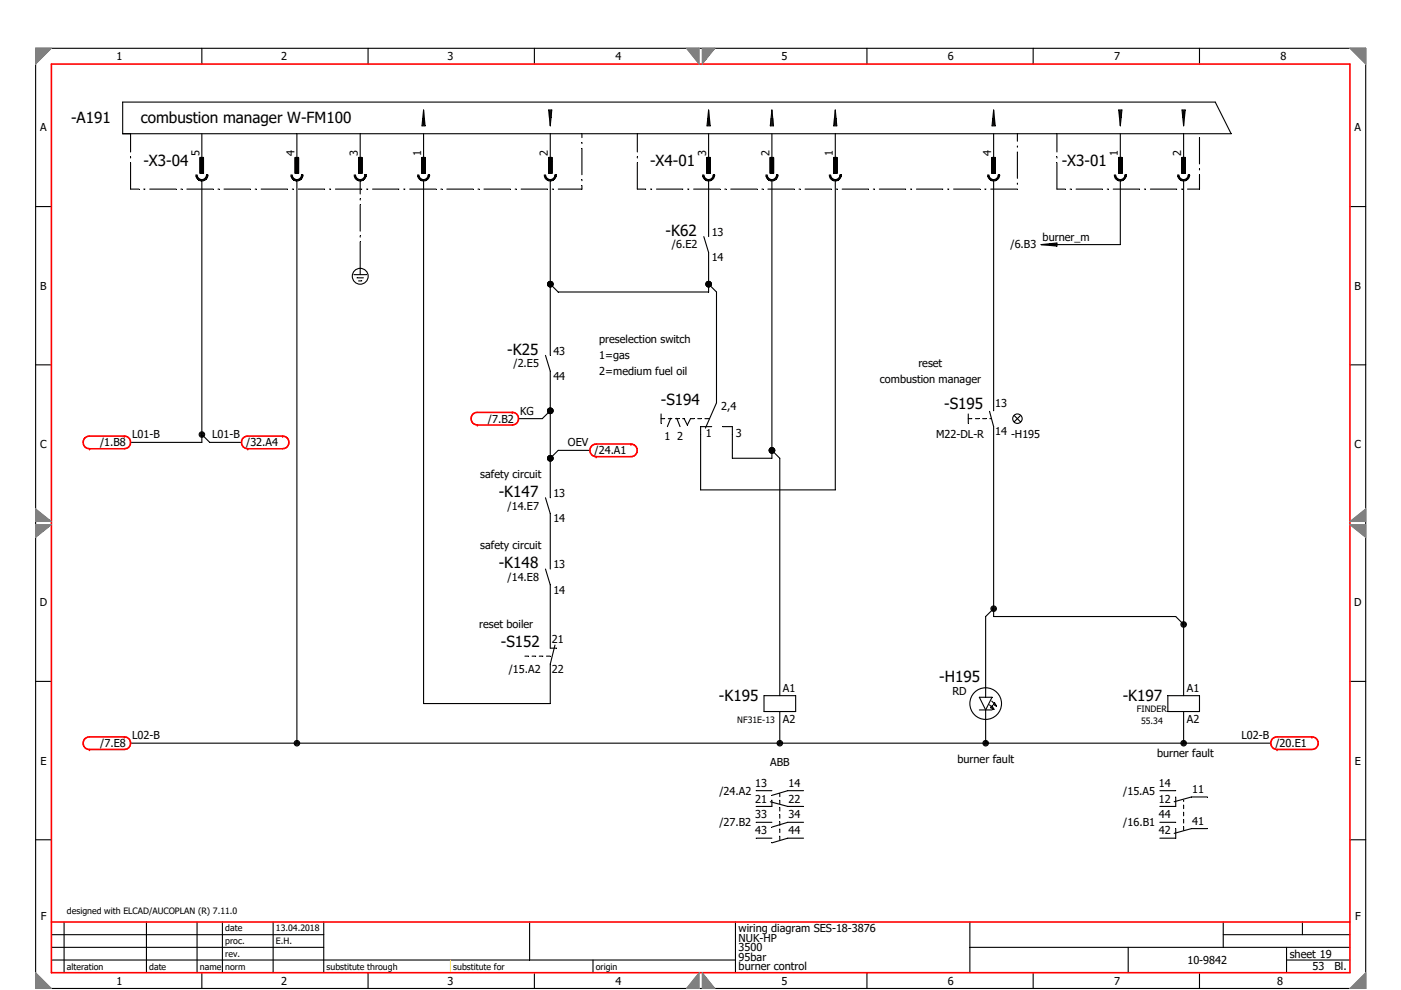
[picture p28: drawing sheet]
<svg xmlns="http://www.w3.org/2000/svg" width="297mm" height="210mm" viewBox="0 0 297 210" stroke-linecap="round" stroke-linejoin="round" font-family="sans-serif">
<defs><g id="words">
<g font-size="3.2">
<text x="15.1" y="26.2">-A191</text>
<text x="29.8" y="26.2">combustion manager W-FM100</text>
<text x="30.4" y="35.2">-X3-04</text>
<text x="137.8" y="35.2">-X4-01</text>
<text x="225.1" y="35.2">-X3-01</text>
<text x="141.1" y="50">-K62</text>
<text x="107.5" y="75.2">-K25</text>
<text x="140.1" y="85.9">-S194</text>
<text x="200.2" y="86.8">-S195</text>
<text x="105.7" y="105.4">-K147</text>
<text x="105.7" y="120.5">-K148</text>
<text x="106.2" y="137.2">-S152</text>
<text x="152.4" y="148.7">-K195</text>
<text x="199.2" y="144.7">-H195</text>
<text x="238" y="148.7">-K197</text>
</g>
<g font-size="2.3">
<text x="24.7" y="12.8">1</text>
<text x="59.6" y="12.8">2</text>
<text x="94.9" y="12.8">3</text>
<text x="130.5" y="12.8">4</text>
<text x="165.7" y="12.8">5</text>
<text x="201" y="12.8">6</text>
<text x="236.2" y="12.8">7</text>
<text x="271.5" y="12.8">8</text>
<text x="8.5" y="27.9">A</text>
<text x="287.2" y="27.9">A</text>
<text x="42.3" y="33.1" transform="rotate(-90 42.3 33.1)">5</text>
<text x="62.4" y="33.1" transform="rotate(-90 62.4 33.1)">4</text>
<text x="75.9" y="33.1" transform="rotate(-90 75.9 33.1)">3</text>
<text x="89.3" y="33.1" transform="rotate(-90 89.3 33.1)">1</text>
<text x="116.2" y="33.1" transform="rotate(-90 116.2 33.1)">2</text>
<text x="149.7" y="33.1" transform="rotate(-90 149.7 33.1)">3</text>
<text x="163.1" y="33.1" transform="rotate(-90 163.1 33.1)">2</text>
<text x="176.6" y="33.1" transform="rotate(-90 176.6 33.1)">1</text>
<text x="210.2" y="33.1" transform="rotate(-90 210.2 33.1)">4</text>
<text x="237" y="33.1" transform="rotate(-90 237 33.1)">1</text>
<text x="250.4" y="33.1" transform="rotate(-90 250.4 33.1)">2</text>
<text x="142.5" y="52.7">/6.E2</text>
<text x="150.9" y="50">13</text>
<text x="214.2" y="52.7">/6.B3</text>
<text x="221.1" y="51">burner_m</text>
<text x="150.9" y="55.4">14</text>
<text x="8.5" y="61.4">B</text>
<text x="287.2" y="61.4">B</text>
<text x="108.9" y="77.9">/2.E5</text>
<text x="117.3" y="75.2">43</text>
<text x="127.1" y="72.9">preselection switch</text>
<text x="127.1" y="76.2">1=gas</text>
<text x="194.7" y="77.9">reset</text>
<text x="117.3" y="80.6">44</text>
<text x="127.1" y="79.6">2=medium fuel oil</text>
<text x="186.6" y="81.2">combustion manager</text>
<text x="103.5" y="89.6">/7.B2</text>
<text x="110.3" y="88">KG</text>
<text x="152.9" y="87">2,4</text>
<text x="211" y="86.3">13</text>
<text x="8.5" y="95">C</text>
<text x="21.2" y="94.7">/1.B8</text>
<text x="28" y="93">L01-B</text>
<text x="45" y="93">L01-B</text>
<text x="52.2" y="94.7">/32.A4</text>
<text x="120.4" y="94.7">OEV</text>
<text x="140.9" y="93.3">1 2</text>
<text x="149.6" y="92.7">1</text>
<text x="156" y="92.7">3</text>
<text x="198.5" y="93">M22-DL-R</text>
<text x="211" y="92.3">14</text>
<text x="214.4" y="93">-H195</text>
<text x="287.2" y="95">C</text>
<text x="101.8" y="101.4">safety circuit</text>
<text x="126.1" y="96.4">/24.A1</text>
<text x="117.3" y="105.4">13</text>
<text x="107.6" y="108.1">/14.E7</text>
<text x="117.3" y="110.8">14</text>
<text x="101.8" y="116.5">safety circuit</text>
<text x="107.6" y="123.2">/14.E8</text>
<text x="117.3" y="120.5">13</text>
<text x="117.3" y="125.9">14</text>
<text x="8.4" y="128.6">D</text>
<text x="287.1" y="128.6">D</text>
<text x="101.6" y="133.3">reset boiler</text>
<text x="117" y="136.3">21</text>
<text x="107.9" y="142.7">/15.A2</text>
<text x="117" y="142.7">22</text>
<text x="166" y="146.7">A1</text>
<text x="201.9" y="147.4">RD</text>
<text x="251.6" y="146.7">A1</text>
<text x="166" y="153.4">A2</text>
<text x="251.6" y="153.4">A2</text>
<text x="21.3" y="158.5">/7.E8</text>
<text x="28" y="156.8">L02-B</text>
<text x="203" y="161.8">burner fault</text>
<text x="245.3" y="160.5">burner fault</text>
<text x="263.2" y="156.8">L02-B</text>
<text x="270.4" y="158.5">/20.E1</text>
<text x="8.6" y="162.2">E</text>
<text x="160.1" y="166.9">13</text>
<text x="163.3" y="162.5">ABB</text>
<text x="167.2" y="166.9">14</text>
<text x="245.7" y="166.9">14</text>
<text x="287.2" y="162.2">E</text>
<text x="152.5" y="168.5">/24.A2</text>
<text x="160.1" y="170.2">21</text>
<text x="160.1" y="173.6">33</text>
<text x="167.2" y="170.2">22</text>
<text x="167.2" y="173.6">34</text>
<text x="238.1" y="168.5">/15.A5</text>
<text x="245.7" y="170.2">12</text>
<text x="245.7" y="173.6">44</text>
<text x="252.8" y="168.2">11</text>
<text x="152.5" y="175.3">/27.B2</text>
<text x="160.1" y="176.9">43</text>
<text x="167.2" y="176.9">44</text>
<text x="238.2" y="175.3">/16.B1</text>
<text x="245.7" y="176.9">42</text>
<text x="252.8" y="174.9">41</text>
<text x="8.6" y="195.1">F</text>
<text x="156.6" y="197.7">wiring diagram SES-18-3876</text>
<text x="287.3" y="195.1">F</text>
<text x="156.6" y="201.8">3500</text>
<text x="156.6" y="199.8">NUK-HP</text>
<text x="156.6" y="203.8">95bar</text>
<text x="273.4" y="203.1">sheet 19</text>
<text x="24.7" y="208.8">1</text>
<text x="59.6" y="208.8">2</text>
<text x="94.9" y="208.8">3</text>
<text x="130.5" y="208.8">4</text>
<text x="156.6" y="205.8">burner control</text>
<text x="165.7" y="208.8">5</text>
<text x="201" y="208.8">6</text>
<text x="236.2" y="208.8">7</text>
<text x="251.8" y="204.5">10-9842</text>
<text x="270.8" y="208.8">8</text>
<text x="278.3" y="205.8">53</text>
<text x="283" y="205.8">Bl.</text>
</g>
<g font-size="1.9">
<text x="156.3" y="153.3">NF31E-13</text>
<text x="241" y="150.9">FINDER</text>
<text x="241.9" y="153.6">55.34</text>
<text x="14.2" y="193.9">designed with ELCAD/AUCOPLAN (R) 7.11.0</text>
<text x="47.8" y="197.6">date</text>
<text x="58.5" y="197.6">13.04.2018</text>
<text x="47.8" y="200.3">proc.</text>
<text x="47.8" y="202.9">rev.</text>
<text x="58.5" y="200.3">E.H.</text>
<text x="14.2" y="205.6">alteration</text>
<text x="31.6" y="205.6">date</text>
<text x="42.4" y="205.6">name</text>
<text x="47.8" y="205.6">norm</text>
<text x="69.3" y="205.6">substitute through</text>
<text x="96.1" y="205.6">substitute for</text>
<text x="126.3" y="205.6">origin</text>
</g>
</g></defs>
<g fill="none" stroke="#000" stroke-width=".23">
<path d="M7.6 10.2h282v199.5h-282zM42.8 10.2v3.4M78 10.2v3.4M113.3 10.2v3.4M183.8 10.2v3.4M219.1 10.2v3.4M254.3 10.2v3.4M26 21.7h231.7l3.3 6.7h-235zM27.7 34.5v5.6h1.8M27.7 28.4v3.8M27.7 33.3v.2M41.8 37.1a.99 .99 0 0 0 1 1 .99 .99 0 0 0 1-1"/>
<path d="M42.5 33.4h.6l.1 3.4h-.7zM42.5 33.4h.7M42.5 33.5h.7M42.5 33.6h.7M42.5 33.7h.7M42.5 33.8h.7M42.5 33.9h.7M42.5 34h.7M42.5 34.1h.7M42.5 34.2h.7M42.5 34.3h.7M42.5 34.4h.7"/>
<path d="M42.5 34.5h.7M42.5 34.6h.7M42.5 34.7h.7M42.5 34.8h.7M42.5 34.9h.7M42.5 35h.7M42.5 35.1h.7M42.5 35.2h.7M42.5 35.3h.7M42.5 35.4h.7M42.5 35.5h.7M42.5 35.6h.7"/>
<path d="M42.5 35.7h.7M42.5 35.8h.7M42.5 35.9h.7M42.5 36h.7M42.5 36.1h.7M42.5 36.2h.7M42.5 36.3h.7M42.5 36.4h.7M42.5 36.5h.7M42.5 36.6h.7M42.5 36.7h.7M42.8 28.4v5"/>
<path d="M42.8 38.4v55.4h-15.1M43.8 37.1h.1M43.9 37.1h.1M43.9 37.1a1.12 1.12 0 0 1-1.1 1.1 1.12 1.12 0 0 1-1.1-1.1M44.1 37.1a1.27 1.27 0 0 1-1.3 1.3 1.27 1.27 0 0 1-1.3-1.3M44.1 37.1h.1M62 37.1a.99 .99 0 0 0 .9 1 .99 .99 0 0 0 1-1M62.6 33.4h.7v3.4h-.7zM62.6 33.4h.7M62.6 33.5h.7M62.6 33.6h.7M62.6 33.7h.7"/>
<path d="M62.6 33.8h.7M62.6 33.9h.7M62.6 34h.7M62.6 34.1h.7M62.6 34.2h.7M62.6 34.3h.7M62.6 34.4h.7M62.6 34.5h.7M62.6 34.6h.7M62.6 34.7h.7M62.6 34.8h.7M62.6 34.9h.7"/>
<path d="M62.6 35h.7M62.6 35.1h.7M62.6 35.2h.7M62.6 35.3h.7M62.6 35.4h.7M62.6 35.5h.7M62.6 35.6h.7M62.6 35.7h.7M62.6 35.8h.7M62.6 35.9h.7M62.6 36h.7M62.6 36.1h.7"/>
<path d="M62.6 36.2h.7M62.6 36.3h.7M62.6 36.4h.7M62.6 36.5h.7M62.6 36.6h.7M62.6 36.7h.7M62.9 28.4v5M62.9 38.4v119.2M63.9 37.1h.1M64.1 37.1h.1M64.1 37.1a1.12 1.12 0 0 1-1.2 1.1 1.12 1.12 0 0 1-1.1-1.1M64.2 37.1a1.27 1.27 0 0 1-1.3 1.3 1.27 1.27 0 0 1-1.2-1.3"/>
<path d="M64.2 37.1h.1M75.4 37.1a.99 .99 0 0 0 1 1 .99 .99 0 0 0 1-1M76 33.4h.7M76 33.5h.7M76 33.6h.7M76 33.7h.7M76 33.8h.7M76 33.9h.7M76 34h.7M76 34.1h.7M76 34.2h.7M76 34.3h.7"/>
<path d="M76 34.4h.7M76 34.5h.7M76 34.6h.7M76 34.7h.7M76 34.8h.7M76 34.9h.7M76 35h.7M76 35.1h.7M76 35.2h.7M76 35.3h.7M76 35.4h.7M76 35.5h.7"/>
<path d="M76 35.6h.7M76 35.7h.7M76 35.8h.7M76 35.9h.7M76 36h.7M76 36.1h.7M76 36.2h.7M76 36.3h.7M76 36.4h.7M76 36.5h.7M76 36.6h.7M76 36.7h.7"/>
<path d="M76.4 28.4v5M76.4 38.4v2.7M76.7 33.4v3.4M76.7 33.4h-.7v3.4h.7M77.4 37.1h.1M77.5 37.1h.1M77.5 37.1a1.12 1.12 0 0 1-1.1 1.1 1.12 1.12 0 0 1-1.2-1.1M77.6 37.1h.1M77.6 37.1a1.27 1.27 0 0 1-1.2 1.3 1.27 1.27 0 0 1-1.3-1.3M88.8 37.1a.99 .99 0 0 0 1 1 .99 .99 0 0 0 1-1M89.5 33.4h.6M89.5 33.5h.6"/>
<path d="M89.5 33.6h.6M89.5 33.7h.6M89.5 33.8h.6M89.5 33.9h.6M89.5 34h.6M89.5 34.1h.6M89.5 34.2h.6M89.5 34.3h.6M89.5 34.4h.6M89.5 34.5h.6M89.5 34.6h.6M89.5 34.7h.6"/>
<path d="M89.5 34.8h.6M89.5 34.9h.6M89.5 35h.6M89.5 35.1h.6M89.5 35.2h.6M89.5 35.3h.6M89.5 35.4h.6M89.5 35.5h.6M89.5 35.6h.6M89.5 35.7h.6M89.5 35.8h.6M89.5 35.9h.6"/>
<path d="M89.5 36h.6M89.5 36.1h.6M89.5 36.2h.6M89.5 36.3h.6M89.5 36.4h.6M89.5 36.5h.6M89.5 36.6h.6M89.5 36.7h.6M89.6 25.1v1.5M89.8 23.3l.3 3.4h-.6zM89.8 23.5v3.1M89.8 28.4v5"/>
<path d="M89.8 38.4v110.8h26.9v-8.4l1-4M90 25.1v1.5M90.1 33.4v3.4M90.1 33.4h-.6v3.4h.6M90.8 37.1h.1M90.9 37.1h.1M90.9 37.1a1.12 1.12 0 0 1-1.1 1.1 1.12 1.12 0 0 1-1.1-1.1M91.1 37.1h.1M91.1 37.1a1.27 1.27 0 0 1-1.3 1.3 1.27 1.27 0 0 1-1.3-1.3M115.7 37.1a.99 .99 0 0 0 1 1 .99 .99 0 0 0 1-1M116.3 33.4h.7v3.4h-.7zM116.3 33.4h.7"/>
<path d="M116.3 33.5h.7M116.3 33.6h.7M116.3 33.7h.7M116.3 33.8h.7M116.3 33.9h.7M116.3 34h.7M116.3 34.1h.7M116.3 34.2h.7M116.3 34.3h.7M116.3 34.4h.7M116.3 34.5h.7M116.3 34.6h.7"/>
<path d="M116.3 34.7h.7M116.3 34.8h.7M116.3 34.9h.7M116.3 35h.7M116.3 35.1h.7M116.3 35.2h.7M116.3 35.3h.7M116.3 35.4h.7M116.3 35.5h.7M116.3 35.6h.7M116.3 35.7h.7M116.3 35.8h.7"/>
<path d="M116.3 35.9h.7M116.3 36h.7M116.3 36.1h.7M116.3 36.2h.7M116.3 36.3h.7M116.3 36.4h.7M116.3 36.5h.7M116.3 36.6h.7M116.3 36.7h.7M116.3 23.3h.7l-.3 3.4zM116.5 23.5v1.4M116.7 38.4v37"/>
<path d="M116.7 23.5v3.1M116.7 28.4v5M116.8 23.5v1.4M117.7 37.1h.1M117.8 37.1h.1M117.8 37.1a1.12 1.12 0 0 1-1.1 1.1 1.12 1.12 0 0 1-1.2-1.1M117.9 37.1h.1M117.9 37.1a1.27 1.27 0 0 1-1.2 1.3 1.27 1.27 0 0 1-1.3-1.3M123.4 39.3v.8h-5M123.4 28.4v.8M123.4 30.2v.3M123.4 31.5v5.6"/>
<path d="M123.4 38.1v.2M135.1 28.4v3.8M135.1 33.3v.2M135.1 34.5v5.6h1.8M149.2 37.1a.99 .99 0 0 0 1 1 .99 .99 0 0 0 1-1M149.9 33.4h.7v3.4h-.7zM149.9 33.4h.7M149.9 33.5h.7M149.9 33.6h.7M149.9 33.7h.7M149.9 33.8h.7M149.9 33.9h.7"/>
<path d="M149.9 34h.7M149.9 34.1h.7M149.9 34.2h.7M149.9 34.3h.7M149.9 34.4h.7M149.9 34.5h.7M149.9 34.6h.7M149.9 34.7h.7M149.9 34.8h.7M149.9 34.9h.7M149.9 35h.7M149.9 35.1h.7"/>
<path d="M149.9 35.2h.7M149.9 35.3h.7M149.9 35.4h.7M149.9 35.5h.7M149.9 35.6h.7M149.9 35.7h.7M149.9 35.8h.7M149.9 35.9h.7M149.9 36h.7M149.9 36.1h.7M149.9 36.2h.7M149.9 36.3h.7"/>
<path d="M149.9 36.4h.7M149.9 36.5h.7M149.9 36.6h.7M149.9 36.7h.7M150.1 25.1v1.5M150.2 38.4v11.8M150.2 23.3l.4 3.4h-.7zM150.2 23.5v3.1M150.2 28.4v5M150.4 25.1v1.5M151.2 37.1h.1M151.4 37.1h.1"/>
<path d="M151.4 37.1a1.12 1.12 0 0 1-1.2 1.1 1.12 1.12 0 0 1-1.1-1.1M151.5 37.1h.1M151.5 37.1a1.27 1.27 0 0 1-1.3 1.3 1.27 1.27 0 0 1-1.2-1.3M162.7 37.1a.99 .99 0 0 0 1 1 .99 .99 0 0 0 1-1M163.3 33.4h.7v3.4h-.7zM163.3 33.4h.7M163.3 33.5h.7M163.3 33.6h.7M163.3 33.7h.7M163.3 33.8h.7M163.3 33.9h.7M163.3 34h.7"/>
<path d="M163.3 34.1h.7M163.3 34.2h.7M163.3 34.3h.7M163.3 34.4h.7M163.3 34.5h.7M163.3 34.6h.7M163.3 34.7h.7M163.3 34.8h.7M163.3 34.9h.7M163.3 35h.7M163.3 35.1h.7M163.3 35.2h.7"/>
<path d="M163.3 35.3h.7M163.3 35.4h.7M163.3 35.5h.7M163.3 35.6h.7M163.3 35.7h.7M163.3 35.8h.7M163.3 35.9h.7M163.3 36h.7M163.3 36.1h.7M163.3 36.2h.7M163.3 36.3h.7M163.3 36.4h.7"/>
<path d="M163.3 36.5h.7M163.3 36.6h.7M163.3 36.7h.7M163.5 25.1v1.5M163.7 23.3l.3 3.4h-.7zM163.7 38.4v58.8h-8.4v-6.7h-2.1M163.7 23.5v3.1M163.7 28.4v5M163.8 25.1v1.5M164.7 37.1h.1M164.8 37.1h.1M164.8 37.1a1.12 1.12 0 0 1-1.1 1.1 1.12 1.12 0 0 1-1.2-1.1"/>
<path d="M164.9 37.1h.1M164.9 37.1a1.27 1.27 0 0 1-1.2 1.3 1.27 1.27 0 0 1-1.3-1.3M176.1 37.1a.99 .99 0 0 0 1 1 .99 .99 0 0 0 1-1M176.8 33.4h.6M176.8 33.5h.6M176.8 33.6h.6M176.8 33.7h.6M176.8 33.8h.6M176.8 33.9h.6M176.8 34h.6M176.8 34.1h.6M176.8 34.2h.6"/>
<path d="M176.8 34.3h.6M176.8 34.4h.6M176.8 34.5h.6M176.8 34.6h.6M176.8 34.7h.6M176.8 34.8h.6M176.8 34.9h.6M176.8 35h.6M176.8 35.1h.6M176.8 35.2h.6M176.8 35.3h.6M176.8 35.4h.6"/>
<path d="M176.8 35.5h.6M176.8 35.6h.6M176.8 35.7h.6M176.8 35.8h.6M176.8 35.9h.6M176.8 36h.6M176.8 36.1h.6M176.8 36.2h.6M176.8 36.3h.6M176.8 36.4h.6M176.8 36.5h.6M176.8 36.6h.6"/>
<path d="M176.8 36.7h.6M176.9 25.1v1.5M177.1 23.3l.3 3.4h-.6zM177.1 23.5v3.1M177.1 28.4v5M177.1 38.4v65.5h-28.6v-13.4h2.4M177.3 25.1v1.5M177.4 33.4v3.4M177.4 33.4h-.6v3.4h.6M178.1 37.1h.1M178.2 37.1h.1M178.2 37.1a1.12 1.12 0 0 1-1.1 1.1 1.12 1.12 0 0 1-1.1-1.1"/>
<path d="M178.4 37.1h.1M178.4 37.1a1.27 1.27 0 0 1-1.3 1.3 1.27 1.27 0 0 1-1.3-1.3M209.4 37.1a1.27 1.27 0 0 0 1.9 1.1M209.7 37.1a.99 .99 0 0 0 1 1 .99 .99 0 0 0 1-1M210.3 33.4h.7v3.4h-.7zM210.3 33.4h.7M210.3 33.5h.7M210.3 33.6h.7M210.3 33.7h.7M210.3 33.8h.7M210.3 33.9h.7M210.3 34h.7"/>
<path d="M210.3 34.1h.7M210.3 34.2h.7M210.3 34.3h.7M210.3 34.4h.7M210.3 34.5h.7M210.3 34.6h.7M210.3 34.7h.7M210.3 34.8h.7M210.3 34.9h.7M210.3 35h.7M210.3 35.1h.7M210.3 35.2h.7"/>
<path d="M210.3 35.3h.7M210.3 35.4h.7M210.3 35.5h.7M210.3 35.6h.7M210.3 35.7h.7M210.3 35.8h.7M210.3 35.9h.7M210.3 36h.7M210.3 36.1h.7M210.3 36.2h.7M210.3 36.3h.7M210.3 36.4h.7"/>
<path d="M210.3 36.5h.7M210.3 36.6h.7M210.3 36.7h.7M210.5 25.1v1.5M210.7 23.3l.3 3.4h-.7zM210.7 23.5v3.1M210.7 28.4v5M210.7 38.4v48.7M210.8 25.1v1.5M211.7 37.1h.1M211.8 37.1a1.12 1.12 0 0 1-1.1 1.1 1.12 1.12 0 0 1-1.2-1.1M211.8 37.1h.1"/>
<path d="M211.9 37.1h.1M211.9 37.1a1.27 1.27 0 0 1-.6 1.1M215.7 28.4v1.6M215.7 31v.2M215.7 32.2v5.6M215.7 38.8v.3M224.1 28.4v3.8M224.1 33.3v.2M224.1 34.5v5.6h1.8M236.3 37.1l.3 .9M236.5 37.1a.99 .99 0 0 0 1 1 .99 .99 0 0 0 1-1M237.2 33.4h.7v3.4h-.7z"/>
<path d="M237.2 23.3h.7l-.4 3.4zM237.2 33.4h.7M237.2 33.5h.7M237.2 33.6h.7M237.2 33.7h.7M237.2 33.8h.7M237.2 33.9h.7M237.2 34h.7M237.2 34.1h.7M237.2 34.2h.7M237.2 34.3h.7M237.2 34.4h.7"/>
<path d="M237.2 34.5h.7M237.2 34.6h.7M237.2 34.7h.7M237.2 34.8h.7M237.2 34.9h.7M237.2 35h.7M237.2 35.1h.7M237.2 35.2h.7M237.2 35.3h.7M237.2 35.4h.7M237.2 35.5h.7M237.2 35.6h.7"/>
<path d="M237.2 35.7h.7M237.2 35.8h.7M237.2 35.9h.7M237.2 36h.7M237.2 36.1h.7M237.2 36.2h.7M237.2 36.3h.7M237.2 36.4h.7M237.2 36.5h.7M237.2 36.6h.7M237.2 36.7h.7M237.4 23.5v1.4"/>
<path d="M237.5 38.4v13.5h-16.8M237.5 23.5v3.1M237.5 28.4v5M237.7 23.5v1.4M238.5 37.1h.1M238.7 37.1h.1M238.7 37.1a1.12 1.12 0 0 1-1.2 1.1 1.12 1.12 0 0 1-1.1-1.1M238.8 37.1h.1M238.8 37.1a1.26 1.26 0 0 1-.8 1.2 1.26 1.26 0 0 1-1.4-.3M250 37.1a.99 .99 0 0 0 .9 1 .99 .99 0 0 0 1-1M250.6 33.4h.7v3.4h-.7zM250.6 23.3h.7l-.4 3.4z"/>
<path d="M250.6 33.4h.7M250.6 33.5h.7M250.6 33.6h.7M250.6 33.7h.7M250.6 33.8h.7M250.6 33.9h.7M250.6 34h.7M250.6 34.1h.7M250.6 34.2h.7M250.6 34.3h.7M250.6 34.4h.7M250.6 34.5h.7"/>
<path d="M250.6 34.6h.7M250.6 34.7h.7M250.6 34.8h.7M250.6 34.9h.7M250.6 35h.7M250.6 35.1h.7M250.6 35.2h.7M250.6 35.3h.7M250.6 35.4h.7M250.6 35.5h.7M250.6 35.6h.7M250.6 35.7h.7"/>
<path d="M250.6 35.8h.7M250.6 35.9h.7M250.6 36h.7M250.6 36.1h.7M250.6 36.2h.7M250.6 36.3h.7M250.6 36.4h.7M250.6 36.5h.7M250.6 36.6h.7M250.6 36.7h.7M250.8 23.5v1.4M250.9 23.5v3.1"/>
<path d="M250.9 28.4v5M250.9 38.4v109.2M251.1 23.5v1.4M251.9 37.1h.1M252.1 37.1h.1M252.1 37.1a1.12 1.12 0 0 1-1.2 1.1 1.12 1.12 0 0 1-1.1-1.1M252.2 37.1h.1M252.2 37.1a1.27 1.27 0 0 1-1.3 1.3 1.27 1.27 0 0 1-1.2-1.3M254.3 29.2v5.6M254.3 35.8v.2M254.3 37.1v3h-2.5M7.6 43.8h3.3"/>
<path d="M30.5 40.1h.2M31.7 40.1h5.6M38.4 40.1h.2M39.6 40.1h5.6M46.2 40.1h.3M47.5 40.1h5.6M54.1 40.1h.3M55.4 40.1h5.6M62 40.1h.2M63.2 40.1h5.6M69.8 40.1h.3M71.1 40.1h5.6"/>
<path d="M75 58.3h2.7M75.7 58.9h1.3M76 59.6h.7M76.4 42.2v.2M76.4 43.4v5.6M76.4 50v.3M76.4 51.3v7M77.7 40.1h.3M79 40.1h5.6M85.6 40.1h.2M86.9 40.1h5.6M93.5 40.1h.2"/>
<path d="M94.7 40.1h5.6M101.3 40.1h.3M102.6 40.1h5.6M109.2 40.1h.3M110.5 40.1h5.6M117.1 40.1h.2M137.9 40.1h.3M139.2 40.1h5.6M145.8 40.1h.2M147.1 40.1h5.6M149.2 50.2l1 3.4v8.3h-31.9l-1.6-1.6M153.7 40.1h.2"/>
<path d="M154.9 40.1h5.6M161.5 40.1h.3M162.8 40.1h5.6M169.4 40.1h.3M170.7 40.1h5.6M177.3 40.1h.2M178.6 40.1h5.5M185.2 40.1h.2M186.4 40.1h5.6M193 40.1h.3M194.3 40.1h5.6M200.9 40.1h.3"/>
<path d="M202.2 40.1h5.6M208.8 40.1h.2M210.1 40.1h5.6M220.7 51.9l3.4-.4v.7zM222.5 51.7h1.5M222.5 52h1.5M226.9 40.1h.2M228.2 40.1h5.5M234.8 40.1h.2M236 40.1h5.6M242.6 40.1h.3M243.9 40.1h5.6"/>
<path d="M250.5 40.1h.3M286.2 43.8h3.4M7.6 77.4h3.3M115.7 75.4l1 3.3v26.9M150.2 60.3l1.7 1.6v23.5l-2.3 5.4M286.2 77.4h3.4M42.8 92.2l1.7 1.6h6.7M116.7 87.1l-1.7 1.7h-5.1M125 95.5h-6.7l-1.6 1.7M140.2 87.8v2M140.2 88.8h.7M141.7 88.8h.7"/>
<path d="M142.2 88.7l-.7 1.8M143.2 88.8h.8M143.5 88.7l.7 1.8M144.7 88.8h.3M145.1 88.8l.6 1.3 .7-1.3h.8M147.9 88.8h.8M149.5 88.8h.9M163.7 95.5l1.6 1.7v50.4M205.3 88.8h.8M205.3 87.8v2M206.8 88.8h.8M208.3 88.8h.8"/>
<path d="M209.8 87.2l.9 3.3v40.3h38.6l1.6 1.6M209.9 88.8h.3M215 88.1l1.4 1.4M216.4 88.1l-1.4 1.4M115.7 105.6l1 3.3v11.8M111.3 139.2h.8M112.8 139.2h.8M114.3 139.2h.8M115.7 120.7l1 3.4v13.4h1.3M115.9 139.2h.7M210.7 129.1l-1.7 1.7v17.1M7.6 144.5h3.3"/>
<path d="M27.7 157.6h241.7M162 147.6h6.7v3.3h-6.7zM165.3 150.9v6.7M207.6 147.9h2.7l-1.3 2.7zM207.6 150.6h2.7M209 150.6v7M209.8 149.5l.9 1M210.3 148.7l1 1M210.3 149.7l.4 .8-.6-.4zM210.9 149l.4 .8-.7-.4zM247.6 147.6h6.7v3.3h-6.7zM250.9 150.9v6.7"/>
<path d="M286.2 144.5h3.4M7.6 178.1h3.3M160.3 167.7h3.4M160.3 177.8h3.4M160.3 174.4h3.4M163.3 170.1l3.7 .9h3.4M163.7 169.7v1.3h-3.4M165.3 168.4v.6M165.3 169.7v.8M165.3 171.3v.7M165.3 172.8v.7M165.3 174.3v.8"/>
<path d="M165.3 175.8v.8M165.3 177.4v.7M170.4 167.7h-3.4l-3.3 1M170.4 177.8h-3.4l-3.3 1M170.4 174.4h-3.4l-3.3 1M245.9 167.7h3.4M245.9 174.4h3.4M249.3 169v2h-3.4M249.3 175.7v2.1h-3.4M250.9 169.7v.3M250.9 170.8v.7M250.9 172.3v.7"/>
<path d="M250.9 173.8v.8M250.9 175.3v.8M256 169h-3.4l-3.7 1.1M256 175.7h-3.4l-3.7 1.1M286.2 178.1h3.4M10.9 198.2h57.7M13.6 195.6v10.7M31 195.6v10.7M41.8 195.6v10.7M47.2 195.6v10.7M57.9 195.6v10.7M68.6 195.6v10.7"/>
<path d="M112.3 195.6v8M155.9 195.6v10.7M205.6 195.6v10.7M259.4 198.2h26.8M259.4 195.6v5.3M276.1 195.6v2.6M10.9 203.6h145M10.9 200.9h57.7M42.8 206.3v3.4M78 206.3v3.4M113.3 206.3v3.4M125.7 203.6v2.7"/>
<path d="M183.8 206.3v3.4M205.6 200.9h80.6M219.1 206.3v3.4M239.2 200.9v5.4M254.3 206.3v3.4M272.8 203.6h13.4M272.8 200.9v5.4"/>
<circle cx="76.4" cy="58.6" r="1.69"/>
<circle cx="116.7" cy="60.3" r=".42"/>
<circle cx="116.7" cy="60.3" r=".58"/>
<circle cx="116.7" cy="60.3" r=".24"/>
<circle cx="150.2" cy="60.3" r=".42"/>
<circle cx="150.2" cy="60.3" r=".58"/>
<circle cx="150.2" cy="60.3" r=".24"/>
<circle cx="150.3" cy="60.3" r=".24"/>
<circle cx="42.8" cy="92.2" r=".42"/>
<circle cx="42.8" cy="92.2" r=".58"/>
<circle cx="42.8" cy="92.2" r=".24"/>
<circle cx="116.7" cy="97.2" r=".42"/>
<circle cx="116.7" cy="87.1" r=".42"/>
<circle cx="116.7" cy="97.2" r=".58"/>
<circle cx="116.7" cy="87.1" r=".58"/>
<circle cx="116.7" cy="97.2" r=".24"/>
<circle cx="116.7" cy="87.1" r=".24"/>
<circle cx="163.7" cy="95.5" r=".42"/>
<circle cx="163.7" cy="95.5" r=".58"/>
<circle cx="163.7" cy="95.5" r=".24"/>
<circle cx="215.7" cy="88.8" r="1.01"/>
<circle cx="210.7" cy="129.1" r=".42"/>
<circle cx="210.7" cy="129.1" r=".58"/>
<circle cx="210.7" cy="129.1" r=".24"/>
<circle cx="251" cy="132.4" r=".42"/>
<circle cx="251" cy="132.4" r=".58"/>
<circle cx="251" cy="132.4" r=".24"/>
<circle cx="63" cy="157.6" r=".42"/>
<circle cx="63" cy="157.6" r=".58"/>
<circle cx="63" cy="157.6" r=".24"/>
<circle cx="165.3" cy="157.6" r=".42"/>
<circle cx="165.3" cy="157.6" r=".58"/>
<circle cx="165.3" cy="157.6" r=".24"/>
<circle cx="209" cy="149.2" r="3.4"/>
<circle cx="209" cy="157.6" r=".42"/>
<circle cx="209" cy="157.6" r=".58"/>
<circle cx="209" cy="157.6" r=".24"/>
<circle cx="251" cy="157.6" r=".42"/>
<circle cx="251" cy="157.6" r=".58"/>
<circle cx="251" cy="157.6" r=".24"/>
</g>
<path d="M95.5 203.6v2.7" fill="none" stroke="#ff0" stroke-width=".21"/>
<path d="M10.9 195.6h275.3" fill="none" stroke="#f00" stroke-width=".34"/>
<path d="M286.2 13.6v192.7" fill="none" stroke="#f00" stroke-width=".34"/>
<path d="M10.9 206.3h275.3" fill="none" stroke="#f00" stroke-width=".34"/>
<path d="M10.9 13.6v192.7" fill="none" stroke="#f00" stroke-width=".34"/>
<path d="M10.9 13.6h275.3" fill="none" stroke="#f00" stroke-width=".34"/>
<path d="M26.7 95.1l-.4 .1" fill="none" stroke="#f00" stroke-width=".34"/>
<path d="M27 95l-.3 .1" fill="none" stroke="#f00" stroke-width=".34"/>
<path d="M27.3 94.8l-.3 .2" fill="none" stroke="#f00" stroke-width=".34"/>
<path d="M27.5 94.5l-.2 .3" fill="none" stroke="#f00" stroke-width=".34"/>
<path d="M27.6 94.2l-.1 .3" fill="none" stroke="#f00" stroke-width=".34"/>
<path d="M27.7 93.8l-.1 .4" fill="none" stroke="#f00" stroke-width=".34"/>
<path d="M27.6 93.5l.1 .3" fill="none" stroke="#f00" stroke-width=".34"/>
<path d="M27.5 93.2l.1 .3" fill="none" stroke="#f00" stroke-width=".34"/>
<path d="M27.3 92.9l.2 .3" fill="none" stroke="#f00" stroke-width=".34"/>
<path d="M27 92.7l.3 .2" fill="none" stroke="#f00" stroke-width=".34"/>
<path d="M26.7 92.5l.3 .2" fill="none" stroke="#f00" stroke-width=".34"/>
<path d="M26.3 92.5h.4" fill="none" stroke="#f00" stroke-width=".34"/>
<circle cx="26.3" cy="92.5" r=".17" fill="#f00"/>
<path d="M19 92.5h7.3" fill="none" stroke="#f00" stroke-width=".34"/>
<path d="M19 95.2h7.3" fill="none" stroke="#f00" stroke-width=".34"/>
<path d="M19 92.5h-.4" fill="none" stroke="#f00" stroke-width=".34"/>
<path d="M18.6 92.5l-.3 .2" fill="none" stroke="#f00" stroke-width=".34"/>
<path d="M18.3 92.7l-.3 .2" fill="none" stroke="#f00" stroke-width=".34"/>
<path d="M18 92.9l-.2 .3" fill="none" stroke="#f00" stroke-width=".34"/>
<path d="M17.8 93.2l-.1 .3" fill="none" stroke="#f00" stroke-width=".34"/>
<path d="M17.7 93.5l-.1 .3" fill="none" stroke="#f00" stroke-width=".34"/>
<path d="M17.6 93.8l.1 .4" fill="none" stroke="#f00" stroke-width=".34"/>
<path d="M17.7 94.2l.1 .3" fill="none" stroke="#f00" stroke-width=".34"/>
<path d="M17.8 94.5l.2 .3" fill="none" stroke="#f00" stroke-width=".34"/>
<path d="M18 94.8l.3 .2" fill="none" stroke="#f00" stroke-width=".34"/>
<path d="M18.3 95l.3 .1" fill="none" stroke="#f00" stroke-width=".34"/>
<path d="M18.6 95.1l.4 .1" fill="none" stroke="#f00" stroke-width=".34"/>
<circle cx="19" cy="95.2" r=".17" fill="#f00"/>
<path d="M26.7 158.9l-.4 .1" fill="none" stroke="#f00" stroke-width=".34"/>
<path d="M27 158.8l-.3 .1" fill="none" stroke="#f00" stroke-width=".34"/>
<path d="M27.3 158.6l-.3 .2" fill="none" stroke="#f00" stroke-width=".34"/>
<path d="M27.5 158.3l-.2 .3" fill="none" stroke="#f00" stroke-width=".34"/>
<path d="M27.6 158l-.1 .3" fill="none" stroke="#f00" stroke-width=".34"/>
<path d="M27.7 157.6l-.1 .4" fill="none" stroke="#f00" stroke-width=".34"/>
<path d="M27.6 157.3l.1 .3" fill="none" stroke="#f00" stroke-width=".34"/>
<path d="M27.5 157l.1 .3" fill="none" stroke="#f00" stroke-width=".34"/>
<path d="M27.3 156.7l.2 .3" fill="none" stroke="#f00" stroke-width=".34"/>
<path d="M27 156.5l.3 .2" fill="none" stroke="#f00" stroke-width=".34"/>
<path d="M26.7 156.3l.3 .2" fill="none" stroke="#f00" stroke-width=".34"/>
<path d="M26.3 156.3h.4" fill="none" stroke="#f00" stroke-width=".34"/>
<circle cx="26.3" cy="156.3" r=".17" fill="#f00"/>
<path d="M19 156.3h7.3" fill="none" stroke="#f00" stroke-width=".34"/>
<path d="M19 159h7.3" fill="none" stroke="#f00" stroke-width=".34"/>
<path d="M19 156.3h-.4" fill="none" stroke="#f00" stroke-width=".34"/>
<path d="M18.6 156.3l-.3 .2" fill="none" stroke="#f00" stroke-width=".34"/>
<path d="M18.3 156.5l-.3 .2" fill="none" stroke="#f00" stroke-width=".34"/>
<path d="M18 156.7l-.2 .3" fill="none" stroke="#f00" stroke-width=".34"/>
<path d="M17.8 157l-.1 .3" fill="none" stroke="#f00" stroke-width=".34"/>
<path d="M17.7 157.3l-.1 .3" fill="none" stroke="#f00" stroke-width=".34"/>
<path d="M17.6 157.6l.1 .4" fill="none" stroke="#f00" stroke-width=".34"/>
<path d="M17.7 158l.1 .3" fill="none" stroke="#f00" stroke-width=".34"/>
<path d="M17.8 158.3l.2 .3" fill="none" stroke="#f00" stroke-width=".34"/>
<path d="M18 158.6l.3 .2" fill="none" stroke="#f00" stroke-width=".34"/>
<path d="M18.3 158.8l.3 .1" fill="none" stroke="#f00" stroke-width=".34"/>
<path d="M18.6 158.9l.4 .1" fill="none" stroke="#f00" stroke-width=".34"/>
<circle cx="19" cy="159" r=".17" fill="#f00"/>
<path d="M52.5 92.5h-.3" fill="none" stroke="#f00" stroke-width=".34"/>
<path d="M52.2 92.5l-.3 .2" fill="none" stroke="#f00" stroke-width=".34"/>
<path d="M51.9 92.7l-.3 .2" fill="none" stroke="#f00" stroke-width=".34"/>
<path d="M51.6 92.9l-.2 .3" fill="none" stroke="#f00" stroke-width=".34"/>
<path d="M51.4 93.2l-.2 .3" fill="none" stroke="#f00" stroke-width=".34"/>
<path d="M51.2 93.5v.3" fill="none" stroke="#f00" stroke-width=".34"/>
<path d="M51.2 93.8v.4" fill="none" stroke="#f00" stroke-width=".34"/>
<path d="M51.2 94.2l.2 .3" fill="none" stroke="#f00" stroke-width=".34"/>
<path d="M51.4 94.5l.2 .3" fill="none" stroke="#f00" stroke-width=".34"/>
<path d="M51.6 94.8l.3 .2" fill="none" stroke="#f00" stroke-width=".34"/>
<path d="M51.9 95l.3 .1" fill="none" stroke="#f00" stroke-width=".34"/>
<path d="M52.2 95.1l.3 .1" fill="none" stroke="#f00" stroke-width=".34"/>
<circle cx="52.5" cy="95.2" r=".17" fill="#f00"/>
<path d="M52.5 92.5h7.4" fill="none" stroke="#f00" stroke-width=".34"/>
<path d="M52.5 95.2h7.4" fill="none" stroke="#f00" stroke-width=".34"/>
<path d="M60.3 95.1l-.4 .1" fill="none" stroke="#f00" stroke-width=".34"/>
<path d="M60.6 95l-.3 .1" fill="none" stroke="#f00" stroke-width=".34"/>
<path d="M60.9 94.8l-.3 .2" fill="none" stroke="#f00" stroke-width=".34"/>
<path d="M61.1 94.5l-.2 .3" fill="none" stroke="#f00" stroke-width=".34"/>
<path d="M61.2 94.2l-.1 .3" fill="none" stroke="#f00" stroke-width=".34"/>
<path d="M61.3 93.8l-.1 .4" fill="none" stroke="#f00" stroke-width=".34"/>
<path d="M61.2 93.5l.1 .3" fill="none" stroke="#f00" stroke-width=".34"/>
<path d="M61.1 93.2l.1 .3" fill="none" stroke="#f00" stroke-width=".34"/>
<path d="M60.9 92.9l.2 .3" fill="none" stroke="#f00" stroke-width=".34"/>
<path d="M60.6 92.7l.3 .2" fill="none" stroke="#f00" stroke-width=".34"/>
<path d="M60.3 92.5l.3 .2" fill="none" stroke="#f00" stroke-width=".34"/>
<path d="M59.9 92.5h.4" fill="none" stroke="#f00" stroke-width=".34"/>
<circle cx="59.9" cy="92.5" r=".17" fill="#f00"/>
<path d="M108.9 90.1h-.3" fill="none" stroke="#f00" stroke-width=".34"/>
<path d="M109.3 90l-.4 .1" fill="none" stroke="#f00" stroke-width=".34"/>
<path d="M109.6 89.7l-.3 .3" fill="none" stroke="#f00" stroke-width=".34"/>
<path d="M109.8 89.5l-.2 .2" fill="none" stroke="#f00" stroke-width=".34"/>
<path d="M109.9 89.1l-.1 .4" fill="none" stroke="#f00" stroke-width=".34"/>
<path d="M109.9 88.8v.3" fill="none" stroke="#f00" stroke-width=".34"/>
<path d="M109.9 88.5v.3" fill="none" stroke="#f00" stroke-width=".34"/>
<path d="M109.8 88.1l.1 .4" fill="none" stroke="#f00" stroke-width=".34"/>
<path d="M109.6 87.8l.2 .3" fill="none" stroke="#f00" stroke-width=".34"/>
<path d="M109.3 87.6l.3 .2" fill="none" stroke="#f00" stroke-width=".34"/>
<path d="M108.9 87.5l.4 .1" fill="none" stroke="#f00" stroke-width=".34"/>
<path d="M108.6 87.5h.3" fill="none" stroke="#f00" stroke-width=".34"/>
<circle cx="108.6" cy="87.5" r=".17" fill="#f00"/>
<path d="M101.2 87.5h7.4" fill="none" stroke="#f00" stroke-width=".34"/>
<path d="M101.2 90.1h7.4" fill="none" stroke="#f00" stroke-width=".34"/>
<path d="M101.2 87.5h-.3" fill="none" stroke="#f00" stroke-width=".34"/>
<path d="M100.9 87.5l-.3 .1" fill="none" stroke="#f00" stroke-width=".34"/>
<path d="M100.6 87.6l-.3 .2" fill="none" stroke="#f00" stroke-width=".34"/>
<path d="M100.3 87.8l-.2 .3" fill="none" stroke="#f00" stroke-width=".34"/>
<path d="M100.1 88.1l-.2 .4" fill="none" stroke="#f00" stroke-width=".34"/>
<path d="M99.9 88.5v.3" fill="none" stroke="#f00" stroke-width=".34"/>
<path d="M99.9 88.8v.3" fill="none" stroke="#f00" stroke-width=".34"/>
<path d="M99.9 89.1l.2 .4" fill="none" stroke="#f00" stroke-width=".34"/>
<path d="M100.1 89.5l.2 .2" fill="none" stroke="#f00" stroke-width=".34"/>
<path d="M100.3 89.7l.3 .3" fill="none" stroke="#f00" stroke-width=".34"/>
<path d="M100.6 90l.3 .1" fill="none" stroke="#f00" stroke-width=".34"/>
<path d="M100.9 90.1h.3" fill="none" stroke="#f00" stroke-width=".34"/>
<circle cx="101.2" cy="90.1" r=".17" fill="#f00"/>
<path d="M126.4 94.2h-.3" fill="none" stroke="#f00" stroke-width=".34"/>
<path d="M126.1 94.2l-.4 .2" fill="none" stroke="#f00" stroke-width=".34"/>
<path d="M125.7 94.4l-.2 .2" fill="none" stroke="#f00" stroke-width=".34"/>
<path d="M125.5 94.6l-.3 .2" fill="none" stroke="#f00" stroke-width=".34"/>
<path d="M125.2 94.8l-.1 .4" fill="none" stroke="#f00" stroke-width=".34"/>
<path d="M125.1 95.2v.3" fill="none" stroke="#f00" stroke-width=".34"/>
<path d="M125.1 95.5v.4" fill="none" stroke="#f00" stroke-width=".34"/>
<path d="M125.1 95.9l.1 .3" fill="none" stroke="#f00" stroke-width=".34"/>
<path d="M125.2 96.2l.3 .3" fill="none" stroke="#f00" stroke-width=".34"/>
<path d="M125.5 96.5l.2 .2" fill="none" stroke="#f00" stroke-width=".34"/>
<path d="M125.7 96.7l.4 .1" fill="none" stroke="#f00" stroke-width=".34"/>
<path d="M126.1 96.8l.3 .1" fill="none" stroke="#f00" stroke-width=".34"/>
<circle cx="126.4" cy="96.9" r=".17" fill="#f00"/>
<path d="M126.4 94.2h7.4" fill="none" stroke="#f00" stroke-width=".34"/>
<path d="M126.4 96.9h7.4" fill="none" stroke="#f00" stroke-width=".34"/>
<path d="M134.1 96.8l-.3 .1" fill="none" stroke="#f00" stroke-width=".34"/>
<path d="M134.4 96.7l-.3 .1" fill="none" stroke="#f00" stroke-width=".34"/>
<path d="M134.7 96.5l-.3 .2" fill="none" stroke="#f00" stroke-width=".34"/>
<path d="M134.9 96.2l-.2 .3" fill="none" stroke="#f00" stroke-width=".34"/>
<path d="M135.1 95.9l-.2 .3" fill="none" stroke="#f00" stroke-width=".34"/>
<path d="M135.1 95.5v.4" fill="none" stroke="#f00" stroke-width=".34"/>
<path d="M135.1 95.2v.3" fill="none" stroke="#f00" stroke-width=".34"/>
<path d="M134.9 94.8l.2 .4" fill="none" stroke="#f00" stroke-width=".34"/>
<path d="M134.7 94.6l.2 .2" fill="none" stroke="#f00" stroke-width=".34"/>
<path d="M134.4 94.4l.3 .2" fill="none" stroke="#f00" stroke-width=".34"/>
<path d="M134.1 94.2l.3 .2" fill="none" stroke="#f00" stroke-width=".34"/>
<path d="M133.8 94.2h.3" fill="none" stroke="#f00" stroke-width=".34"/>
<circle cx="133.8" cy="94.2" r=".17" fill="#f00"/>
<path d="M270.8 156.3h-.4" fill="none" stroke="#f00" stroke-width=".34"/>
<path d="M270.4 156.3l-.3 .2" fill="none" stroke="#f00" stroke-width=".34"/>
<path d="M270.1 156.5l-.3 .2" fill="none" stroke="#f00" stroke-width=".34"/>
<path d="M269.8 156.7l-.2 .3" fill="none" stroke="#f00" stroke-width=".34"/>
<path d="M269.6 157l-.1 .3" fill="none" stroke="#f00" stroke-width=".34"/>
<path d="M269.5 157.3l-.1 .3" fill="none" stroke="#f00" stroke-width=".34"/>
<path d="M269.4 157.6l.1 .4" fill="none" stroke="#f00" stroke-width=".34"/>
<path d="M269.5 158l.1 .3" fill="none" stroke="#f00" stroke-width=".34"/>
<path d="M269.6 158.3l.2 .3" fill="none" stroke="#f00" stroke-width=".34"/>
<path d="M269.8 158.6l.3 .2" fill="none" stroke="#f00" stroke-width=".34"/>
<path d="M270.1 158.8l.3 .1" fill="none" stroke="#f00" stroke-width=".34"/>
<path d="M270.4 158.9l.4 .1" fill="none" stroke="#f00" stroke-width=".34"/>
<circle cx="270.8" cy="159" r=".17" fill="#f00"/>
<path d="M270.8 156.3h7.3" fill="none" stroke="#f00" stroke-width=".34"/>
<path d="M270.8 159h7.3" fill="none" stroke="#f00" stroke-width=".34"/>
<path d="M278.5 158.9l-.4 .1" fill="none" stroke="#f00" stroke-width=".34"/>
<path d="M278.8 158.8l-.3 .1" fill="none" stroke="#f00" stroke-width=".34"/>
<path d="M279.1 158.6l-.3 .2" fill="none" stroke="#f00" stroke-width=".34"/>
<path d="M279.3 158.3l-.2 .3" fill="none" stroke="#f00" stroke-width=".34"/>
<path d="M279.4 158l-.1 .3" fill="none" stroke="#f00" stroke-width=".34"/>
<path d="M279.5 157.6l-.1 .4" fill="none" stroke="#f00" stroke-width=".34"/>
<path d="M279.4 157.3l.1 .3" fill="none" stroke="#f00" stroke-width=".34"/>
<path d="M279.3 157l.1 .3" fill="none" stroke="#f00" stroke-width=".34"/>
<path d="M279.1 156.7l.2 .3" fill="none" stroke="#f00" stroke-width=".34"/>
<path d="M278.8 156.5l.3 .2" fill="none" stroke="#f00" stroke-width=".34"/>
<path d="M278.5 156.3l.3 .2" fill="none" stroke="#f00" stroke-width=".34"/>
<path d="M278.1 156.3h.4" fill="none" stroke="#f00" stroke-width=".34"/>
<circle cx="278.1" cy="156.3" r=".17" fill="#f00"/>
<path d="M145.5 10.2l2.7 3.4" fill="none" stroke="#808080" stroke-width=".21"/>
<path d="M148.2 10.2v3.4" fill="none" stroke="#808080" stroke-width=".21"/>
<path d="M145.5 10.2h2.7" fill="none" stroke="#808080" stroke-width=".21"/>
<path d="M148.1 13.4h.1" fill="none" stroke="#808080" stroke-width=".21"/>
<path d="M148.1 13.3h.1" fill="none" stroke="#808080" stroke-width=".21"/>
<path d="M148 13.3h.2" fill="none" stroke="#808080" stroke-width=".21"/>
<path d="M147.9 13.2h.3" fill="none" stroke="#808080" stroke-width=".21"/>
<path d="M147.9 13.1h.3" fill="none" stroke="#808080" stroke-width=".21"/>
<path d="M147.8 13h.4" fill="none" stroke="#808080" stroke-width=".21"/>
<path d="M147.7 12.9h.5" fill="none" stroke="#808080" stroke-width=".21"/>
<path d="M147.7 12.8h.5" fill="none" stroke="#808080" stroke-width=".21"/>
<path d="M147.6 12.8h.6" fill="none" stroke="#808080" stroke-width=".21"/>
<path d="M147.5 12.7h.7" fill="none" stroke="#808080" stroke-width=".21"/>
<path d="M147.5 12.6h.7" fill="none" stroke="#808080" stroke-width=".21"/>
<path d="M147.4 12.5h.8" fill="none" stroke="#808080" stroke-width=".21"/>
<path d="M147.3 12.4h.9" fill="none" stroke="#808080" stroke-width=".21"/>
<path d="M147.3 12.3h.9" fill="none" stroke="#808080" stroke-width=".21"/>
<path d="M147.2 12.3h1" fill="none" stroke="#808080" stroke-width=".21"/>
<path d="M147.1 12.2h1.1" fill="none" stroke="#808080" stroke-width=".21"/>
<path d="M147.1 12.1h1.1" fill="none" stroke="#808080" stroke-width=".21"/>
<path d="M147 12h1.2" fill="none" stroke="#808080" stroke-width=".21"/>
<path d="M146.9 11.9h1.3" fill="none" stroke="#808080" stroke-width=".21"/>
<path d="M146.9 11.8h1.3" fill="none" stroke="#808080" stroke-width=".21"/>
<path d="M146.8 11.7h1.4" fill="none" stroke="#808080" stroke-width=".21"/>
<path d="M146.7 11.7h1.5" fill="none" stroke="#808080" stroke-width=".21"/>
<path d="M146.7 11.6h1.5" fill="none" stroke="#808080" stroke-width=".21"/>
<path d="M146.6 11.5h1.6" fill="none" stroke="#808080" stroke-width=".21"/>
<path d="M146.5 11.4h1.7" fill="none" stroke="#808080" stroke-width=".21"/>
<path d="M146.4 11.3h1.8" fill="none" stroke="#808080" stroke-width=".21"/>
<path d="M146.4 11.2h1.8" fill="none" stroke="#808080" stroke-width=".21"/>
<path d="M146.3 11.2h1.9" fill="none" stroke="#808080" stroke-width=".21"/>
<path d="M146.3 11.1h1.9" fill="none" stroke="#808080" stroke-width=".21"/>
<path d="M146.2 11h2" fill="none" stroke="#808080" stroke-width=".21"/>
<path d="M146.1 10.9h2.1" fill="none" stroke="#808080" stroke-width=".21"/>
<path d="M146 10.8h2.2" fill="none" stroke="#808080" stroke-width=".21"/>
<path d="M146 10.7h2.2" fill="none" stroke="#808080" stroke-width=".21"/>
<path d="M145.9 10.7h2.3" fill="none" stroke="#808080" stroke-width=".21"/>
<path d="M145.9 10.6h2.3" fill="none" stroke="#808080" stroke-width=".21"/>
<path d="M145.8 10.5h2.4" fill="none" stroke="#808080" stroke-width=".21"/>
<path d="M145.7 10.4h2.5" fill="none" stroke="#808080" stroke-width=".21"/>
<path d="M145.6 10.3h2.6" fill="none" stroke="#808080" stroke-width=".21"/>
<path d="M145.6 10.2h2.6" fill="none" stroke="#808080" stroke-width=".21"/>
<path d="M148.9 10.2v3.4" fill="none" stroke="#808080" stroke-width=".21"/>
<path d="M151.6 10.2l-2.7 3.4" fill="none" stroke="#808080" stroke-width=".21"/>
<path d="M148.9 10.2h2.7" fill="none" stroke="#808080" stroke-width=".21"/>
<path d="M148.9 13.4h.1" fill="none" stroke="#808080" stroke-width=".21"/>
<path d="M148.9 13.3h.1" fill="none" stroke="#808080" stroke-width=".21"/>
<path d="M148.9 13.3h.2" fill="none" stroke="#808080" stroke-width=".21"/>
<path d="M148.9 13.2h.3" fill="none" stroke="#808080" stroke-width=".21"/>
<path d="M148.9 13.1h.3" fill="none" stroke="#808080" stroke-width=".21"/>
<path d="M148.9 13h.4" fill="none" stroke="#808080" stroke-width=".21"/>
<path d="M148.9 12.9h.5" fill="none" stroke="#808080" stroke-width=".21"/>
<path d="M148.9 12.8h.5" fill="none" stroke="#808080" stroke-width=".21"/>
<path d="M148.9 12.8h.6" fill="none" stroke="#808080" stroke-width=".21"/>
<path d="M148.9 12.7h.7" fill="none" stroke="#808080" stroke-width=".21"/>
<path d="M148.9 12.6h.7" fill="none" stroke="#808080" stroke-width=".21"/>
<path d="M148.9 12.5h.8" fill="none" stroke="#808080" stroke-width=".21"/>
<path d="M148.9 12.4h.9" fill="none" stroke="#808080" stroke-width=".21"/>
<path d="M148.9 12.3h.9" fill="none" stroke="#808080" stroke-width=".21"/>
<path d="M148.9 12.3h1" fill="none" stroke="#808080" stroke-width=".21"/>
<path d="M148.9 12.2h1.1" fill="none" stroke="#808080" stroke-width=".21"/>
<path d="M148.9 12.1h1.1" fill="none" stroke="#808080" stroke-width=".21"/>
<path d="M148.9 12h1.2" fill="none" stroke="#808080" stroke-width=".21"/>
<path d="M148.9 11.9h1.3" fill="none" stroke="#808080" stroke-width=".21"/>
<path d="M148.9 11.8h1.3" fill="none" stroke="#808080" stroke-width=".21"/>
<path d="M148.9 11.7h1.4" fill="none" stroke="#808080" stroke-width=".21"/>
<path d="M148.9 11.7h1.5" fill="none" stroke="#808080" stroke-width=".21"/>
<path d="M148.9 11.6h1.5" fill="none" stroke="#808080" stroke-width=".21"/>
<path d="M148.9 11.5h1.6" fill="none" stroke="#808080" stroke-width=".21"/>
<path d="M148.9 11.4h1.7" fill="none" stroke="#808080" stroke-width=".21"/>
<path d="M148.9 11.3h1.8" fill="none" stroke="#808080" stroke-width=".21"/>
<path d="M148.9 11.2h1.8" fill="none" stroke="#808080" stroke-width=".21"/>
<path d="M148.9 11.2h1.9" fill="none" stroke="#808080" stroke-width=".21"/>
<path d="M148.9 11.1h2" fill="none" stroke="#808080" stroke-width=".21"/>
<path d="M148.9 11h2" fill="none" stroke="#808080" stroke-width=".21"/>
<path d="M148.9 10.9h2.1" fill="none" stroke="#808080" stroke-width=".21"/>
<path d="M148.9 10.8h2.2" fill="none" stroke="#808080" stroke-width=".21"/>
<path d="M148.9 10.7h2.2" fill="none" stroke="#808080" stroke-width=".21"/>
<path d="M148.9 10.7h2.3" fill="none" stroke="#808080" stroke-width=".21"/>
<path d="M148.9 10.6h2.4" fill="none" stroke="#808080" stroke-width=".21"/>
<path d="M148.9 10.5h2.4" fill="none" stroke="#808080" stroke-width=".21"/>
<path d="M148.9 10.4h2.5" fill="none" stroke="#808080" stroke-width=".21"/>
<path d="M148.9 10.3h2.6" fill="none" stroke="#808080" stroke-width=".21"/>
<path d="M148.9 10.2h2.6" fill="none" stroke="#808080" stroke-width=".21"/>
<path d="M7.6 10.2v3.4" fill="none" stroke="#808080" stroke-width=".21"/>
<path d="M7.6 10.2h3.3" fill="none" stroke="#808080" stroke-width=".21"/>
<path d="M10.9 10.2l-3.3 3.4" fill="none" stroke="#808080" stroke-width=".21"/>
<path d="M7.6 13.4h.1" fill="none" stroke="#808080" stroke-width=".21"/>
<path d="M7.6 13.3h.1" fill="none" stroke="#808080" stroke-width=".21"/>
<path d="M7.6 13.3h.2" fill="none" stroke="#808080" stroke-width=".21"/>
<path d="M7.6 13.2h.3" fill="none" stroke="#808080" stroke-width=".21"/>
<path d="M7.6 13.1h.4" fill="none" stroke="#808080" stroke-width=".21"/>
<path d="M7.6 13h.5" fill="none" stroke="#808080" stroke-width=".21"/>
<path d="M7.6 12.9h.6" fill="none" stroke="#808080" stroke-width=".21"/>
<path d="M7.6 12.8h.7" fill="none" stroke="#808080" stroke-width=".21"/>
<path d="M7.6 12.8h.7" fill="none" stroke="#808080" stroke-width=".21"/>
<path d="M7.6 12.7h.8" fill="none" stroke="#808080" stroke-width=".21"/>
<path d="M7.6 12.6h.9" fill="none" stroke="#808080" stroke-width=".21"/>
<path d="M7.6 12.5h1" fill="none" stroke="#808080" stroke-width=".21"/>
<path d="M7.6 12.4h1.1" fill="none" stroke="#808080" stroke-width=".21"/>
<path d="M7.6 12.3h1.2" fill="none" stroke="#808080" stroke-width=".21"/>
<path d="M7.6 12.3h1.2" fill="none" stroke="#808080" stroke-width=".21"/>
<path d="M7.6 12.2h1.3" fill="none" stroke="#808080" stroke-width=".21"/>
<path d="M7.6 12.1h1.4" fill="none" stroke="#808080" stroke-width=".21"/>
<path d="M7.6 12h1.5" fill="none" stroke="#808080" stroke-width=".21"/>
<path d="M7.6 11.9h1.6" fill="none" stroke="#808080" stroke-width=".21"/>
<path d="M7.6 11.8h1.6" fill="none" stroke="#808080" stroke-width=".21"/>
<path d="M7.6 11.7h1.7" fill="none" stroke="#808080" stroke-width=".21"/>
<path d="M7.6 11.7h1.8" fill="none" stroke="#808080" stroke-width=".21"/>
<path d="M7.6 11.6h1.9" fill="none" stroke="#808080" stroke-width=".21"/>
<path d="M7.6 11.5h2" fill="none" stroke="#808080" stroke-width=".21"/>
<path d="M7.6 11.4h2.1" fill="none" stroke="#808080" stroke-width=".21"/>
<path d="M7.6 11.3h2.2" fill="none" stroke="#808080" stroke-width=".21"/>
<path d="M7.6 11.2h2.2" fill="none" stroke="#808080" stroke-width=".21"/>
<path d="M7.6 11.2h2.3" fill="none" stroke="#808080" stroke-width=".21"/>
<path d="M7.6 11.1h2.4" fill="none" stroke="#808080" stroke-width=".21"/>
<path d="M7.6 11h2.5" fill="none" stroke="#808080" stroke-width=".21"/>
<path d="M7.6 10.9h2.6" fill="none" stroke="#808080" stroke-width=".21"/>
<path d="M7.6 10.8h2.7" fill="none" stroke="#808080" stroke-width=".21"/>
<path d="M7.6 10.7h2.7" fill="none" stroke="#808080" stroke-width=".21"/>
<path d="M7.6 10.7h2.8" fill="none" stroke="#808080" stroke-width=".21"/>
<path d="M7.6 10.6h2.9" fill="none" stroke="#808080" stroke-width=".21"/>
<path d="M7.6 10.5h3" fill="none" stroke="#808080" stroke-width=".21"/>
<path d="M7.6 10.4h3.1" fill="none" stroke="#808080" stroke-width=".21"/>
<path d="M7.6 10.3h3.2" fill="none" stroke="#808080" stroke-width=".21"/>
<path d="M7.6 10.2h3.3" fill="none" stroke="#808080" stroke-width=".21"/>
<path d="M7.6 111.3v2.7" fill="none" stroke="#808080" stroke-width=".21"/>
<path d="M10.9 111.3l-3.3 2.7" fill="none" stroke="#808080" stroke-width=".21"/>
<path d="M7.6 111.3h3.3" fill="none" stroke="#808080" stroke-width=".21"/>
<path d="M7.6 113.8h.1" fill="none" stroke="#808080" stroke-width=".21"/>
<path d="M7.6 113.7h.2" fill="none" stroke="#808080" stroke-width=".21"/>
<path d="M7.6 113.6h.3" fill="none" stroke="#808080" stroke-width=".21"/>
<path d="M7.6 113.6h.4" fill="none" stroke="#808080" stroke-width=".21"/>
<path d="M7.6 113.5h.5" fill="none" stroke="#808080" stroke-width=".21"/>
<path d="M7.6 113.4h.6" fill="none" stroke="#808080" stroke-width=".21"/>
<path d="M7.6 113.3h.7" fill="none" stroke="#808080" stroke-width=".21"/>
<path d="M7.6 113.2h.8" fill="none" stroke="#808080" stroke-width=".21"/>
<path d="M7.6 113.1h.9" fill="none" stroke="#808080" stroke-width=".21"/>
<path d="M7.6 113.1h1" fill="none" stroke="#808080" stroke-width=".21"/>
<path d="M7.6 113h1.2" fill="none" stroke="#808080" stroke-width=".21"/>
<path d="M7.6 112.9h1.2" fill="none" stroke="#808080" stroke-width=".21"/>
<path d="M7.6 112.8h1.4" fill="none" stroke="#808080" stroke-width=".21"/>
<path d="M7.6 112.7h1.5" fill="none" stroke="#808080" stroke-width=".21"/>
<path d="M7.6 112.6h1.6" fill="none" stroke="#808080" stroke-width=".21"/>
<path d="M7.6 112.6h1.7" fill="none" stroke="#808080" stroke-width=".21"/>
<path d="M7.6 112.5h1.8" fill="none" stroke="#808080" stroke-width=".21"/>
<path d="M7.6 112.4h1.9" fill="none" stroke="#808080" stroke-width=".21"/>
<path d="M7.6 112.3h2" fill="none" stroke="#808080" stroke-width=".21"/>
<path d="M7.6 112.2h2.1" fill="none" stroke="#808080" stroke-width=".21"/>
<path d="M7.6 112.1h2.2" fill="none" stroke="#808080" stroke-width=".21"/>
<path d="M7.6 112.1h2.3" fill="none" stroke="#808080" stroke-width=".21"/>
<path d="M7.6 112h2.4" fill="none" stroke="#808080" stroke-width=".21"/>
<path d="M7.6 111.9h2.5" fill="none" stroke="#808080" stroke-width=".21"/>
<path d="M7.6 111.8h2.6" fill="none" stroke="#808080" stroke-width=".21"/>
<path d="M7.6 111.7h2.7" fill="none" stroke="#808080" stroke-width=".21"/>
<path d="M7.6 111.6h2.8" fill="none" stroke="#808080" stroke-width=".21"/>
<path d="M7.6 111.5h2.9" fill="none" stroke="#808080" stroke-width=".21"/>
<path d="M7.6 111.5h3" fill="none" stroke="#808080" stroke-width=".21"/>
<path d="M7.6 111.4h3.1" fill="none" stroke="#808080" stroke-width=".21"/>
<path d="M7.6 111.3h3.3" fill="none" stroke="#808080" stroke-width=".21"/>
<path d="M7.6 107.9v2.7" fill="none" stroke="#808080" stroke-width=".21"/>
<path d="M7.6 107.9l3.3 2.7" fill="none" stroke="#808080" stroke-width=".21"/>
<path d="M7.6 110.6h3.3" fill="none" stroke="#808080" stroke-width=".21"/>
<path d="M7.6 110.5h3.1" fill="none" stroke="#808080" stroke-width=".21"/>
<path d="M7.6 110.4h3" fill="none" stroke="#808080" stroke-width=".21"/>
<path d="M7.6 110.4h2.9" fill="none" stroke="#808080" stroke-width=".21"/>
<path d="M7.6 110.3h2.8" fill="none" stroke="#808080" stroke-width=".21"/>
<path d="M7.6 110.2h2.7" fill="none" stroke="#808080" stroke-width=".21"/>
<path d="M7.6 110.1h2.6" fill="none" stroke="#808080" stroke-width=".21"/>
<path d="M7.6 110h2.5" fill="none" stroke="#808080" stroke-width=".21"/>
<path d="M7.6 110h2.4" fill="none" stroke="#808080" stroke-width=".21"/>
<path d="M7.6 109.9h2.3" fill="none" stroke="#808080" stroke-width=".21"/>
<path d="M7.6 109.8h2.2" fill="none" stroke="#808080" stroke-width=".21"/>
<path d="M7.6 109.7h2.1" fill="none" stroke="#808080" stroke-width=".21"/>
<path d="M7.6 109.6h2" fill="none" stroke="#808080" stroke-width=".21"/>
<path d="M7.6 109.5h1.9" fill="none" stroke="#808080" stroke-width=".21"/>
<path d="M7.6 109.5h1.8" fill="none" stroke="#808080" stroke-width=".21"/>
<path d="M7.6 109.4h1.7" fill="none" stroke="#808080" stroke-width=".21"/>
<path d="M7.6 109.3h1.6" fill="none" stroke="#808080" stroke-width=".21"/>
<path d="M7.6 109.2h1.5" fill="none" stroke="#808080" stroke-width=".21"/>
<path d="M7.6 109.1h1.4" fill="none" stroke="#808080" stroke-width=".21"/>
<path d="M7.6 109h1.2" fill="none" stroke="#808080" stroke-width=".21"/>
<path d="M7.6 108.9h1.2" fill="none" stroke="#808080" stroke-width=".21"/>
<path d="M7.6 108.9h1" fill="none" stroke="#808080" stroke-width=".21"/>
<path d="M7.6 108.8h.9" fill="none" stroke="#808080" stroke-width=".21"/>
<path d="M7.6 108.7h.8" fill="none" stroke="#808080" stroke-width=".21"/>
<path d="M7.6 108.6h.7" fill="none" stroke="#808080" stroke-width=".21"/>
<path d="M7.6 108.5h.6" fill="none" stroke="#808080" stroke-width=".21"/>
<path d="M7.6 108.4h.5" fill="none" stroke="#808080" stroke-width=".21"/>
<path d="M7.6 108.4h.4" fill="none" stroke="#808080" stroke-width=".21"/>
<path d="M7.6 108.3h.3" fill="none" stroke="#808080" stroke-width=".21"/>
<path d="M7.6 108.2h.2" fill="none" stroke="#808080" stroke-width=".21"/>
<path d="M7.6 108.1h.1" fill="none" stroke="#808080" stroke-width=".21"/>
<path d="M7.6 206.3v3.4" fill="none" stroke="#808080" stroke-width=".21"/>
<path d="M7.6 209.7h3.3" fill="none" stroke="#808080" stroke-width=".21"/>
<path d="M7.6 206.3l3.3 3.4" fill="none" stroke="#808080" stroke-width=".21"/>
<path d="M7.6 209.6h3.2" fill="none" stroke="#808080" stroke-width=".21"/>
<path d="M7.6 209.5h3.1" fill="none" stroke="#808080" stroke-width=".21"/>
<path d="M7.6 209.4h3" fill="none" stroke="#808080" stroke-width=".21"/>
<path d="M7.6 209.3h2.9" fill="none" stroke="#808080" stroke-width=".21"/>
<path d="M7.6 209.3h2.8" fill="none" stroke="#808080" stroke-width=".21"/>
<path d="M7.6 209.2h2.7" fill="none" stroke="#808080" stroke-width=".21"/>
<path d="M7.6 209.1h2.7" fill="none" stroke="#808080" stroke-width=".21"/>
<path d="M7.6 209h2.6" fill="none" stroke="#808080" stroke-width=".21"/>
<path d="M7.6 208.9h2.5" fill="none" stroke="#808080" stroke-width=".21"/>
<path d="M7.6 208.8h2.4" fill="none" stroke="#808080" stroke-width=".21"/>
<path d="M7.6 208.7h2.3" fill="none" stroke="#808080" stroke-width=".21"/>
<path d="M7.6 208.7h2.2" fill="none" stroke="#808080" stroke-width=".21"/>
<path d="M7.6 208.6h2.2" fill="none" stroke="#808080" stroke-width=".21"/>
<path d="M7.6 208.5h2.1" fill="none" stroke="#808080" stroke-width=".21"/>
<path d="M7.6 208.4h2" fill="none" stroke="#808080" stroke-width=".21"/>
<path d="M7.6 208.3h1.9" fill="none" stroke="#808080" stroke-width=".21"/>
<path d="M7.6 208.2h1.8" fill="none" stroke="#808080" stroke-width=".21"/>
<path d="M7.6 208.2h1.7" fill="none" stroke="#808080" stroke-width=".21"/>
<path d="M7.6 208.1h1.6" fill="none" stroke="#808080" stroke-width=".21"/>
<path d="M7.6 208h1.6" fill="none" stroke="#808080" stroke-width=".21"/>
<path d="M7.6 207.9h1.5" fill="none" stroke="#808080" stroke-width=".21"/>
<path d="M7.6 207.8h1.4" fill="none" stroke="#808080" stroke-width=".21"/>
<path d="M7.6 207.7h1.3" fill="none" stroke="#808080" stroke-width=".21"/>
<path d="M7.6 207.6h1.2" fill="none" stroke="#808080" stroke-width=".21"/>
<path d="M7.6 207.6h1.2" fill="none" stroke="#808080" stroke-width=".21"/>
<path d="M7.6 207.5h1.1" fill="none" stroke="#808080" stroke-width=".21"/>
<path d="M7.6 207.4h1" fill="none" stroke="#808080" stroke-width=".21"/>
<path d="M7.6 207.3h.9" fill="none" stroke="#808080" stroke-width=".21"/>
<path d="M7.6 207.2h.8" fill="none" stroke="#808080" stroke-width=".21"/>
<path d="M7.6 207.2h.7" fill="none" stroke="#808080" stroke-width=".21"/>
<path d="M7.6 207.1h.7" fill="none" stroke="#808080" stroke-width=".21"/>
<path d="M7.6 207h.6" fill="none" stroke="#808080" stroke-width=".21"/>
<path d="M7.6 206.9h.5" fill="none" stroke="#808080" stroke-width=".21"/>
<path d="M7.6 206.8h.4" fill="none" stroke="#808080" stroke-width=".21"/>
<path d="M7.6 206.7h.3" fill="none" stroke="#808080" stroke-width=".21"/>
<path d="M7.6 206.7h.2" fill="none" stroke="#808080" stroke-width=".21"/>
<path d="M7.6 206.6h.1" fill="none" stroke="#808080" stroke-width=".21"/>
<path d="M7.6 206.5h.1" fill="none" stroke="#808080" stroke-width=".21"/>
<path d="M148.2 206.3v3.4" fill="none" stroke="#808080" stroke-width=".21"/>
<path d="M145.5 209.7h2.7" fill="none" stroke="#808080" stroke-width=".21"/>
<path d="M148.2 206.3l-2.7 3.4" fill="none" stroke="#808080" stroke-width=".21"/>
<path d="M145.6 209.6h2.6" fill="none" stroke="#808080" stroke-width=".21"/>
<path d="M145.7 209.5h2.5" fill="none" stroke="#808080" stroke-width=".21"/>
<path d="M145.8 209.4h2.4" fill="none" stroke="#808080" stroke-width=".21"/>
<path d="M145.9 209.3h2.3" fill="none" stroke="#808080" stroke-width=".21"/>
<path d="M145.9 209.3h2.3" fill="none" stroke="#808080" stroke-width=".21"/>
<path d="M146 209.2h2.2" fill="none" stroke="#808080" stroke-width=".21"/>
<path d="M146 209.1h2.2" fill="none" stroke="#808080" stroke-width=".21"/>
<path d="M146.1 209h2.1" fill="none" stroke="#808080" stroke-width=".21"/>
<path d="M146.2 208.9h2" fill="none" stroke="#808080" stroke-width=".21"/>
<path d="M146.3 208.8h1.9" fill="none" stroke="#808080" stroke-width=".21"/>
<path d="M146.3 208.7h1.9" fill="none" stroke="#808080" stroke-width=".21"/>
<path d="M146.4 208.7h1.8" fill="none" stroke="#808080" stroke-width=".21"/>
<path d="M146.4 208.6h1.8" fill="none" stroke="#808080" stroke-width=".21"/>
<path d="M146.5 208.5h1.7" fill="none" stroke="#808080" stroke-width=".21"/>
<path d="M146.6 208.4h1.6" fill="none" stroke="#808080" stroke-width=".21"/>
<path d="M146.7 208.3h1.5" fill="none" stroke="#808080" stroke-width=".21"/>
<path d="M146.7 208.2h1.5" fill="none" stroke="#808080" stroke-width=".21"/>
<path d="M146.8 208.2h1.4" fill="none" stroke="#808080" stroke-width=".21"/>
<path d="M146.9 208.1h1.3" fill="none" stroke="#808080" stroke-width=".21"/>
<path d="M146.9 208h1.3" fill="none" stroke="#808080" stroke-width=".21"/>
<path d="M147 207.9h1.2" fill="none" stroke="#808080" stroke-width=".21"/>
<path d="M147.1 207.8h1.1" fill="none" stroke="#808080" stroke-width=".21"/>
<path d="M147.1 207.7h1.1" fill="none" stroke="#808080" stroke-width=".21"/>
<path d="M147.2 207.6h1" fill="none" stroke="#808080" stroke-width=".21"/>
<path d="M147.3 207.6h.9" fill="none" stroke="#808080" stroke-width=".21"/>
<path d="M147.3 207.5h.9" fill="none" stroke="#808080" stroke-width=".21"/>
<path d="M147.4 207.4h.8" fill="none" stroke="#808080" stroke-width=".21"/>
<path d="M147.5 207.3h.7" fill="none" stroke="#808080" stroke-width=".21"/>
<path d="M147.5 207.2h.7" fill="none" stroke="#808080" stroke-width=".21"/>
<path d="M147.6 207.2h.6" fill="none" stroke="#808080" stroke-width=".21"/>
<path d="M147.7 207.1h.5" fill="none" stroke="#808080" stroke-width=".21"/>
<path d="M147.7 207h.5" fill="none" stroke="#808080" stroke-width=".21"/>
<path d="M147.8 206.9h.4" fill="none" stroke="#808080" stroke-width=".21"/>
<path d="M147.9 206.8h.3" fill="none" stroke="#808080" stroke-width=".21"/>
<path d="M147.9 206.7h.3" fill="none" stroke="#808080" stroke-width=".21"/>
<path d="M148 206.7h.2" fill="none" stroke="#808080" stroke-width=".21"/>
<path d="M148.1 206.6h.1" fill="none" stroke="#808080" stroke-width=".21"/>
<path d="M148.1 206.5h.1" fill="none" stroke="#808080" stroke-width=".21"/>
<path d="M148.9 206.3v3.4" fill="none" stroke="#808080" stroke-width=".21"/>
<path d="M148.9 209.7h2.7" fill="none" stroke="#808080" stroke-width=".21"/>
<path d="M148.9 206.3l2.7 3.4" fill="none" stroke="#808080" stroke-width=".21"/>
<path d="M148.9 209.6h2.6" fill="none" stroke="#808080" stroke-width=".21"/>
<path d="M148.9 209.5h2.5" fill="none" stroke="#808080" stroke-width=".21"/>
<path d="M148.9 209.4h2.4" fill="none" stroke="#808080" stroke-width=".21"/>
<path d="M148.9 209.3h2.4" fill="none" stroke="#808080" stroke-width=".21"/>
<path d="M148.9 209.3h2.3" fill="none" stroke="#808080" stroke-width=".21"/>
<path d="M148.9 209.2h2.2" fill="none" stroke="#808080" stroke-width=".21"/>
<path d="M148.9 209.1h2.2" fill="none" stroke="#808080" stroke-width=".21"/>
<path d="M148.9 209h2.1" fill="none" stroke="#808080" stroke-width=".21"/>
<path d="M148.9 208.9h2" fill="none" stroke="#808080" stroke-width=".21"/>
<path d="M148.9 208.8h2" fill="none" stroke="#808080" stroke-width=".21"/>
<path d="M148.9 208.7h1.9" fill="none" stroke="#808080" stroke-width=".21"/>
<path d="M148.9 208.7h1.8" fill="none" stroke="#808080" stroke-width=".21"/>
<path d="M148.9 208.6h1.8" fill="none" stroke="#808080" stroke-width=".21"/>
<path d="M148.9 208.5h1.7" fill="none" stroke="#808080" stroke-width=".21"/>
<path d="M148.9 208.4h1.6" fill="none" stroke="#808080" stroke-width=".21"/>
<path d="M148.9 208.3h1.5" fill="none" stroke="#808080" stroke-width=".21"/>
<path d="M148.9 208.2h1.5" fill="none" stroke="#808080" stroke-width=".21"/>
<path d="M148.9 208.2h1.4" fill="none" stroke="#808080" stroke-width=".21"/>
<path d="M148.9 208.1h1.3" fill="none" stroke="#808080" stroke-width=".21"/>
<path d="M148.9 208h1.3" fill="none" stroke="#808080" stroke-width=".21"/>
<path d="M148.9 207.9h1.2" fill="none" stroke="#808080" stroke-width=".21"/>
<path d="M148.9 207.8h1.1" fill="none" stroke="#808080" stroke-width=".21"/>
<path d="M148.9 207.7h1.1" fill="none" stroke="#808080" stroke-width=".21"/>
<path d="M148.9 207.6h1" fill="none" stroke="#808080" stroke-width=".21"/>
<path d="M148.9 207.6h.9" fill="none" stroke="#808080" stroke-width=".21"/>
<path d="M148.9 207.5h.9" fill="none" stroke="#808080" stroke-width=".21"/>
<path d="M148.9 207.4h.8" fill="none" stroke="#808080" stroke-width=".21"/>
<path d="M148.9 207.3h.7" fill="none" stroke="#808080" stroke-width=".21"/>
<path d="M148.9 207.2h.7" fill="none" stroke="#808080" stroke-width=".21"/>
<path d="M148.9 207.2h.6" fill="none" stroke="#808080" stroke-width=".21"/>
<path d="M148.9 207.1h.5" fill="none" stroke="#808080" stroke-width=".21"/>
<path d="M148.9 207h.5" fill="none" stroke="#808080" stroke-width=".21"/>
<path d="M148.9 206.9h.4" fill="none" stroke="#808080" stroke-width=".21"/>
<path d="M148.9 206.8h.3" fill="none" stroke="#808080" stroke-width=".21"/>
<path d="M148.9 206.7h.3" fill="none" stroke="#808080" stroke-width=".21"/>
<path d="M148.9 206.7h.2" fill="none" stroke="#808080" stroke-width=".21"/>
<path d="M148.9 206.6h.1" fill="none" stroke="#808080" stroke-width=".21"/>
<path d="M148.9 206.5h.1" fill="none" stroke="#808080" stroke-width=".21"/>
<path d="M289.6 206.3v3.4" fill="none" stroke="#808080" stroke-width=".21"/>
<path d="M286.2 209.7h3.4" fill="none" stroke="#808080" stroke-width=".21"/>
<path d="M289.6 206.3l-3.4 3.4" fill="none" stroke="#808080" stroke-width=".21"/>
<path d="M286.3 209.6h3.2" fill="none" stroke="#808080" stroke-width=".21"/>
<path d="M286.4 209.5h3.1" fill="none" stroke="#808080" stroke-width=".21"/>
<path d="M286.5 209.4h3" fill="none" stroke="#808080" stroke-width=".21"/>
<path d="M286.6 209.3h2.9" fill="none" stroke="#808080" stroke-width=".21"/>
<path d="M286.7 209.3h2.8" fill="none" stroke="#808080" stroke-width=".21"/>
<path d="M286.8 209.2h2.7" fill="none" stroke="#808080" stroke-width=".21"/>
<path d="M286.8 209.1h2.7" fill="none" stroke="#808080" stroke-width=".21"/>
<path d="M286.9 209h2.6" fill="none" stroke="#808080" stroke-width=".21"/>
<path d="M287 208.9h2.5" fill="none" stroke="#808080" stroke-width=".21"/>
<path d="M287.1 208.8h2.4" fill="none" stroke="#808080" stroke-width=".21"/>
<path d="M287.2 208.7h2.3" fill="none" stroke="#808080" stroke-width=".21"/>
<path d="M287.3 208.7h2.2" fill="none" stroke="#808080" stroke-width=".21"/>
<path d="M287.4 208.6h2.1" fill="none" stroke="#808080" stroke-width=".21"/>
<path d="M287.4 208.5h2.1" fill="none" stroke="#808080" stroke-width=".21"/>
<path d="M287.5 208.4h2" fill="none" stroke="#808080" stroke-width=".21"/>
<path d="M287.6 208.3h1.9" fill="none" stroke="#808080" stroke-width=".21"/>
<path d="M287.7 208.2h1.8" fill="none" stroke="#808080" stroke-width=".21"/>
<path d="M287.8 208.2h1.7" fill="none" stroke="#808080" stroke-width=".21"/>
<path d="M287.8 208.1h1.7" fill="none" stroke="#808080" stroke-width=".21"/>
<path d="M287.9 208h1.6" fill="none" stroke="#808080" stroke-width=".21"/>
<path d="M288 207.9h1.5" fill="none" stroke="#808080" stroke-width=".21"/>
<path d="M288.1 207.8h1.4" fill="none" stroke="#808080" stroke-width=".21"/>
<path d="M288.2 207.7h1.3" fill="none" stroke="#808080" stroke-width=".21"/>
<path d="M288.3 207.6h1.2" fill="none" stroke="#808080" stroke-width=".21"/>
<path d="M288.3 207.6h1.2" fill="none" stroke="#808080" stroke-width=".21"/>
<path d="M288.4 207.5h1.1" fill="none" stroke="#808080" stroke-width=".21"/>
<path d="M288.5 207.4h1" fill="none" stroke="#808080" stroke-width=".21"/>
<path d="M288.6 207.3h.9" fill="none" stroke="#808080" stroke-width=".21"/>
<path d="M288.7 207.2h.8" fill="none" stroke="#808080" stroke-width=".21"/>
<path d="M288.8 207.2h.7" fill="none" stroke="#808080" stroke-width=".21"/>
<path d="M288.9 207.1h.6" fill="none" stroke="#808080" stroke-width=".21"/>
<path d="M288.9 207h.6" fill="none" stroke="#808080" stroke-width=".21"/>
<path d="M289 206.9h.5" fill="none" stroke="#808080" stroke-width=".21"/>
<path d="M289.1 206.8h.4" fill="none" stroke="#808080" stroke-width=".21"/>
<path d="M289.2 206.7h.3" fill="none" stroke="#808080" stroke-width=".21"/>
<path d="M289.3 206.7h.2" fill="none" stroke="#808080" stroke-width=".21"/>
<path d="M289.4 206.6h.1" fill="none" stroke="#808080" stroke-width=".21"/>
<path d="M289.5 206.5h.1" fill="none" stroke="#808080" stroke-width=".21"/>
<path d="M286.2 111.3h3.4" fill="none" stroke="#808080" stroke-width=".21"/>
<path d="M289.6 111.3v2.7" fill="none" stroke="#808080" stroke-width=".21"/>
<path d="M286.2 111.3l3.4 2.7" fill="none" stroke="#808080" stroke-width=".21"/>
<path d="M289.5 113.9h.1" fill="none" stroke="#808080" stroke-width=".21"/>
<path d="M289.4 113.8h.1" fill="none" stroke="#808080" stroke-width=".21"/>
<path d="M289.3 113.7h.2" fill="none" stroke="#808080" stroke-width=".21"/>
<path d="M289.2 113.6h.3" fill="none" stroke="#808080" stroke-width=".21"/>
<path d="M289.1 113.6h.4" fill="none" stroke="#808080" stroke-width=".21"/>
<path d="M289 113.5h.5" fill="none" stroke="#808080" stroke-width=".21"/>
<path d="M288.9 113.4h.6" fill="none" stroke="#808080" stroke-width=".21"/>
<path d="M288.8 113.3h.7" fill="none" stroke="#808080" stroke-width=".21"/>
<path d="M288.6 113.2h.9" fill="none" stroke="#808080" stroke-width=".21"/>
<path d="M288.6 113.1h.9" fill="none" stroke="#808080" stroke-width=".21"/>
<path d="M288.5 113.1h1" fill="none" stroke="#808080" stroke-width=".21"/>
<path d="M288.3 113h1.2" fill="none" stroke="#808080" stroke-width=".21"/>
<path d="M288.2 112.9h1.3" fill="none" stroke="#808080" stroke-width=".21"/>
<path d="M288.1 112.8h1.4" fill="none" stroke="#808080" stroke-width=".21"/>
<path d="M288 112.7h1.5" fill="none" stroke="#808080" stroke-width=".21"/>
<path d="M287.9 112.6h1.6" fill="none" stroke="#808080" stroke-width=".21"/>
<path d="M287.8 112.6h1.7" fill="none" stroke="#808080" stroke-width=".21"/>
<path d="M287.7 112.5h1.8" fill="none" stroke="#808080" stroke-width=".21"/>
<path d="M287.6 112.4h1.9" fill="none" stroke="#808080" stroke-width=".21"/>
<path d="M287.5 112.3h2" fill="none" stroke="#808080" stroke-width=".21"/>
<path d="M287.4 112.2h2.1" fill="none" stroke="#808080" stroke-width=".21"/>
<path d="M287.3 112.1h2.2" fill="none" stroke="#808080" stroke-width=".21"/>
<path d="M287.2 112.1h2.3" fill="none" stroke="#808080" stroke-width=".21"/>
<path d="M287.1 112h2.4" fill="none" stroke="#808080" stroke-width=".21"/>
<path d="M287 111.9h2.5" fill="none" stroke="#808080" stroke-width=".21"/>
<path d="M286.9 111.8h2.6" fill="none" stroke="#808080" stroke-width=".21"/>
<path d="M286.8 111.7h2.7" fill="none" stroke="#808080" stroke-width=".21"/>
<path d="M286.7 111.6h2.8" fill="none" stroke="#808080" stroke-width=".21"/>
<path d="M286.6 111.5h2.9" fill="none" stroke="#808080" stroke-width=".21"/>
<path d="M286.5 111.5h3" fill="none" stroke="#808080" stroke-width=".21"/>
<path d="M286.4 111.4h3.1" fill="none" stroke="#808080" stroke-width=".21"/>
<path d="M286.3 111.3h3.2" fill="none" stroke="#808080" stroke-width=".21"/>
<path d="M289.6 107.9l-3.4 2.7" fill="none" stroke="#808080" stroke-width=".21"/>
<path d="M289.6 107.9v2.7" fill="none" stroke="#808080" stroke-width=".21"/>
<path d="M286.2 110.6h3.4" fill="none" stroke="#808080" stroke-width=".21"/>
<path d="M286.4 110.5h3.1" fill="none" stroke="#808080" stroke-width=".21"/>
<path d="M286.5 110.4h3" fill="none" stroke="#808080" stroke-width=".21"/>
<path d="M286.6 110.4h2.9" fill="none" stroke="#808080" stroke-width=".21"/>
<path d="M286.7 110.3h2.8" fill="none" stroke="#808080" stroke-width=".21"/>
<path d="M286.8 110.2h2.7" fill="none" stroke="#808080" stroke-width=".21"/>
<path d="M286.9 110.1h2.6" fill="none" stroke="#808080" stroke-width=".21"/>
<path d="M287 110h2.5" fill="none" stroke="#808080" stroke-width=".21"/>
<path d="M287.1 110h2.4" fill="none" stroke="#808080" stroke-width=".21"/>
<path d="M287.2 109.9h2.3" fill="none" stroke="#808080" stroke-width=".21"/>
<path d="M287.3 109.8h2.2" fill="none" stroke="#808080" stroke-width=".21"/>
<path d="M287.4 109.7h2.1" fill="none" stroke="#808080" stroke-width=".21"/>
<path d="M287.5 109.6h2" fill="none" stroke="#808080" stroke-width=".21"/>
<path d="M287.6 109.5h1.9" fill="none" stroke="#808080" stroke-width=".21"/>
<path d="M287.7 109.5h1.8" fill="none" stroke="#808080" stroke-width=".21"/>
<path d="M287.8 109.4h1.7" fill="none" stroke="#808080" stroke-width=".21"/>
<path d="M287.9 109.3h1.6" fill="none" stroke="#808080" stroke-width=".21"/>
<path d="M288 109.2h1.5" fill="none" stroke="#808080" stroke-width=".21"/>
<path d="M288.1 109.1h1.4" fill="none" stroke="#808080" stroke-width=".21"/>
<path d="M288.2 109h1.3" fill="none" stroke="#808080" stroke-width=".21"/>
<path d="M288.3 108.9h1.2" fill="none" stroke="#808080" stroke-width=".21"/>
<path d="M288.5 108.9h1" fill="none" stroke="#808080" stroke-width=".21"/>
<path d="M288.6 108.8h.9" fill="none" stroke="#808080" stroke-width=".21"/>
<path d="M288.6 108.7h.9" fill="none" stroke="#808080" stroke-width=".21"/>
<path d="M288.8 108.6h.7" fill="none" stroke="#808080" stroke-width=".21"/>
<path d="M288.9 108.5h.6" fill="none" stroke="#808080" stroke-width=".21"/>
<path d="M289 108.4h.5" fill="none" stroke="#808080" stroke-width=".21"/>
<path d="M289.1 108.4h.4" fill="none" stroke="#808080" stroke-width=".21"/>
<path d="M289.2 108.3h.3" fill="none" stroke="#808080" stroke-width=".21"/>
<path d="M289.3 108.2h.2" fill="none" stroke="#808080" stroke-width=".21"/>
<path d="M289.4 108.1h.1" fill="none" stroke="#808080" stroke-width=".21"/>
<path d="M289.5 108h.1" fill="none" stroke="#808080" stroke-width=".21"/>
<path d="M286.2 10.2h3.4" fill="none" stroke="#808080" stroke-width=".21"/>
<path d="M289.6 10.2v3.4" fill="none" stroke="#808080" stroke-width=".21"/>
<path d="M286.2 10.2l3.4 3.4" fill="none" stroke="#808080" stroke-width=".21"/>
<path d="M289.5 13.4h.1" fill="none" stroke="#808080" stroke-width=".21"/>
<path d="M289.4 13.3h.1" fill="none" stroke="#808080" stroke-width=".21"/>
<path d="M289.3 13.3h.2" fill="none" stroke="#808080" stroke-width=".21"/>
<path d="M289.2 13.2h.3" fill="none" stroke="#808080" stroke-width=".21"/>
<path d="M289.1 13.1h.4" fill="none" stroke="#808080" stroke-width=".21"/>
<path d="M289 13h.5" fill="none" stroke="#808080" stroke-width=".21"/>
<path d="M288.9 12.9h.6" fill="none" stroke="#808080" stroke-width=".21"/>
<path d="M288.9 12.8h.6" fill="none" stroke="#808080" stroke-width=".21"/>
<path d="M288.8 12.8h.7" fill="none" stroke="#808080" stroke-width=".21"/>
<path d="M288.7 12.7h.8" fill="none" stroke="#808080" stroke-width=".21"/>
<path d="M288.6 12.6h.9" fill="none" stroke="#808080" stroke-width=".21"/>
<path d="M288.5 12.5h1" fill="none" stroke="#808080" stroke-width=".21"/>
<path d="M288.4 12.4h1.1" fill="none" stroke="#808080" stroke-width=".21"/>
<path d="M288.3 12.3h1.2" fill="none" stroke="#808080" stroke-width=".21"/>
<path d="M288.3 12.3h1.2" fill="none" stroke="#808080" stroke-width=".21"/>
<path d="M288.2 12.2h1.3" fill="none" stroke="#808080" stroke-width=".21"/>
<path d="M288.1 12.1h1.4" fill="none" stroke="#808080" stroke-width=".21"/>
<path d="M288 12h1.5" fill="none" stroke="#808080" stroke-width=".21"/>
<path d="M287.9 11.9h1.6" fill="none" stroke="#808080" stroke-width=".21"/>
<path d="M287.8 11.8h1.7" fill="none" stroke="#808080" stroke-width=".21"/>
<path d="M287.8 11.7h1.7" fill="none" stroke="#808080" stroke-width=".21"/>
<path d="M287.7 11.7h1.8" fill="none" stroke="#808080" stroke-width=".21"/>
<path d="M287.6 11.6h1.9" fill="none" stroke="#808080" stroke-width=".21"/>
<path d="M287.5 11.5h2" fill="none" stroke="#808080" stroke-width=".21"/>
<path d="M287.4 11.4h2.1" fill="none" stroke="#808080" stroke-width=".21"/>
<path d="M287.4 11.3h2.1" fill="none" stroke="#808080" stroke-width=".21"/>
<path d="M287.3 11.2h2.2" fill="none" stroke="#808080" stroke-width=".21"/>
<path d="M287.2 11.2h2.3" fill="none" stroke="#808080" stroke-width=".21"/>
<path d="M287.1 11.1h2.4" fill="none" stroke="#808080" stroke-width=".21"/>
<path d="M287 11h2.5" fill="none" stroke="#808080" stroke-width=".21"/>
<path d="M286.9 10.9h2.6" fill="none" stroke="#808080" stroke-width=".21"/>
<path d="M286.8 10.8h2.7" fill="none" stroke="#808080" stroke-width=".21"/>
<path d="M286.8 10.7h2.7" fill="none" stroke="#808080" stroke-width=".21"/>
<path d="M286.7 10.7h2.8" fill="none" stroke="#808080" stroke-width=".21"/>
<path d="M286.6 10.6h2.9" fill="none" stroke="#808080" stroke-width=".21"/>
<path d="M286.5 10.5h3" fill="none" stroke="#808080" stroke-width=".21"/>
<path d="M286.4 10.4h3.1" fill="none" stroke="#808080" stroke-width=".21"/>
<path d="M286.3 10.3h3.2" fill="none" stroke="#808080" stroke-width=".21"/>
<path d="M286.3 10.2h3.2" fill="none" stroke="#808080" stroke-width=".21"/>
<use href="#words"/>
</svg>
